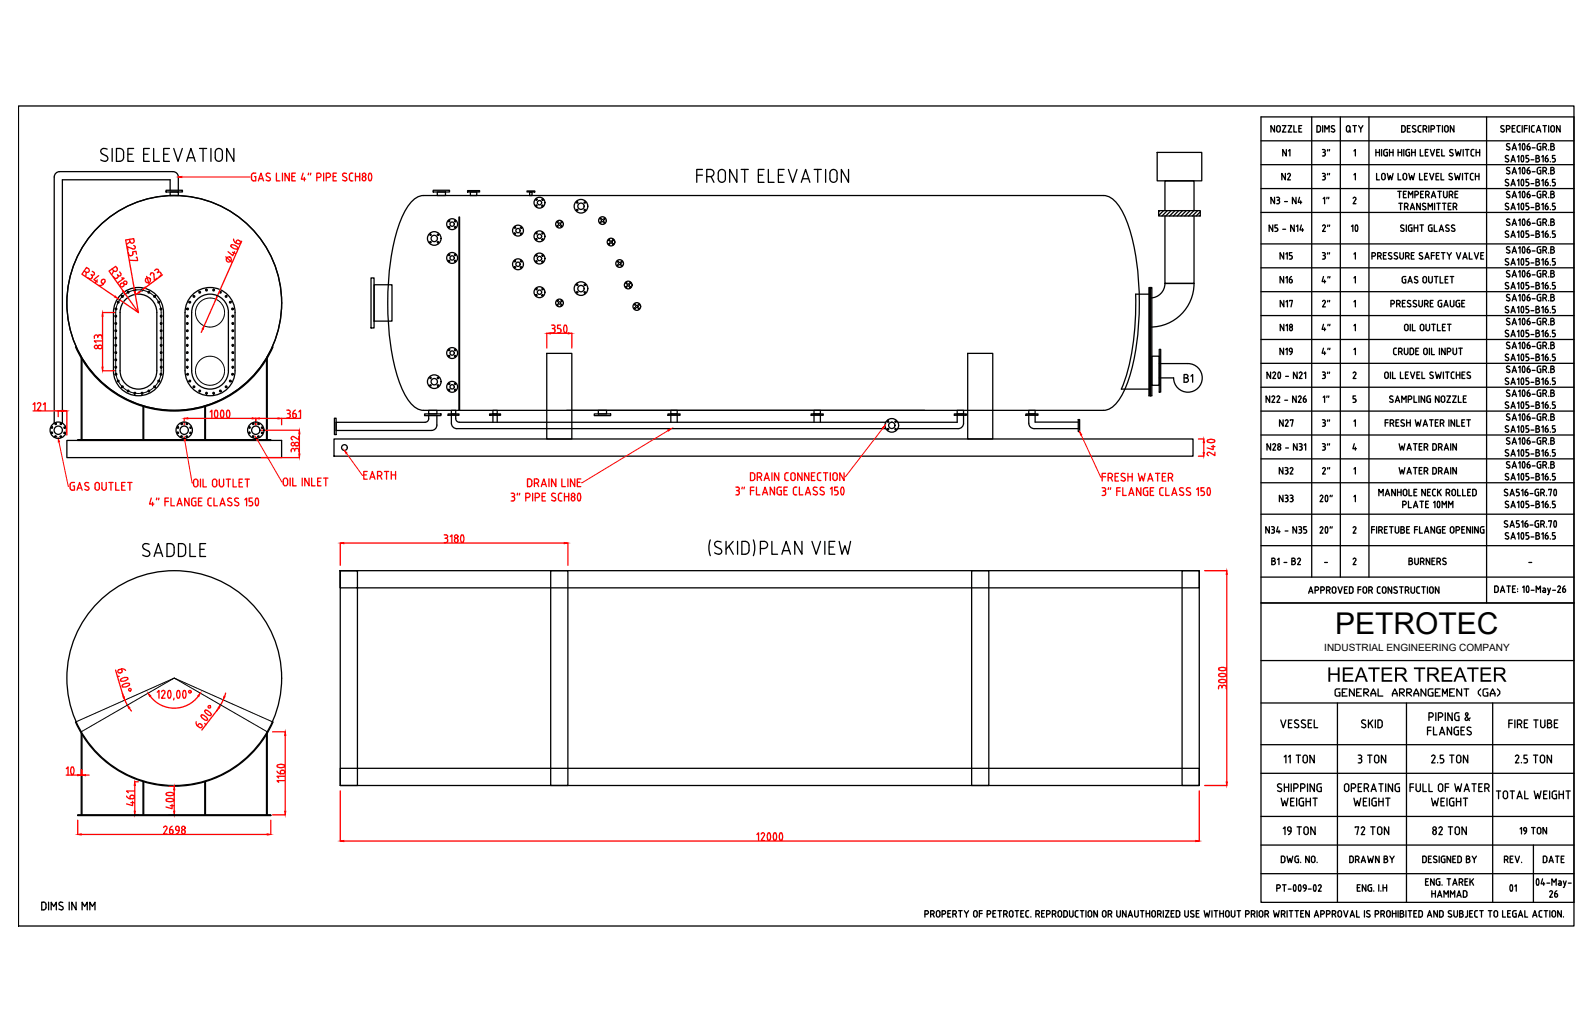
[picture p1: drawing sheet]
<svg xmlns="http://www.w3.org/2000/svg" width="432mm" height="279mm" viewBox="0 0 432 279" stroke-linecap="round" stroke-linejoin="round" font-family="sans-serif">
<defs><g id="words">
<text font-size="8.1" x="361.9" y="171.9">PETROTEC</text>
<text font-size="2.7" x="359" y="176.4">INDUSTRIAL ENGINEERING COMPANY</text>
</g></defs>
<!-- layer: 0 -->
<g fill="none" stroke="#000" stroke-width=".35">
<path d="M5 28.7h421.6v222.2h-421.6zM341.8 31.7h84.8v212.8h-84.8v-81.1h84.8h-84.8zM341.8 38.2h84.8M345.5 34v1.8l-1-1.8v1.8M346.1 34.5a.48 .48 0 0 1 .4-.5 .48 .48 0 0 1 .5 .5M346.1 34.5v.8a.48 .48 0 0 0 .4 .5 .48 .48 0 0 0 .5-.5v-.8M347.6 34h1l-1 1.8h1M349.2 34h.9l-.9 1.8h.9M350.7 34v1.8h.8M352.1 34.8h.6M352.8 34h-.7v1.8h.7M355.6 31.7v124.7"/>
<path d="M357 34l.7 .1a1.21 1.21 0 0 1 0 1.6l-.7 .1zM358.5 34v1.8M359.1 35.8v-1.8l.6 1 .6-1v1.8M361.7 34.1a.46 .46 0 0 0-.6 0 .46 .46 0 0 0 0 .7l.5 .2a.44 .44 0 0 1 .1 .7 .44 .44 0 0 1-.7 0l-.2-.1M363.3 31.7v124.7M365 34.5v.8a.48 .48 0 0 0 .5 .5 .48 .48 0 0 0 .4-.5v-.8M365 34.5a.48 .48 0 0 1 .5-.5 .48 .48 0 0 1 .4 .5M365.6 35.4l.5 .4M366.7 34h1M367.2 34v1.8M368.3 34l.5 .9 .6-.9M368.8 34.9v.9"/>
<path d="M371.1 31.7v124.7M379.9 34l.7 .1a1.21 1.21 0 0 1 0 1.6l-.7 .1zM381.5 34.8h.6M382.3 34h-.8v1.8h.8M383.7 34.1a.46 .46 0 0 0-.7 0 .46 .46 0 0 0 .1 .7l.5 .3a.43 .43 0 0 1 .1 .6 .43 .43 0 0 1-.7 0l-.1-.1M384.4 34.5v.9M384.4 35.4l.2 .3 .6 .1M385.2 34l-.6 .1-.2 .4M385.8 35h.4a.48 .48 0 0 0 .5-.5 .48 .48 0 0 0-.5-.5h-.4v1.8M386.3 35l.4 .8M387.3 34v1.8M387.9 35h.5a.48 .48 0 0 0 .5-.5 .48 .48 0 0 0-.5-.5h-.5v1.8"/>
<path d="M389.4 34h1M389.9 34v1.8M391 34v1.8M391.6 34.5v.8M391.6 34.5a.48 .48 0 0 1 .5-.5 .48 .48 0 0 1 .5 .5M392.5 34.5l.1 .8a.48 .48 0 0 1-.5 .5 .48 .48 0 0 1-.5-.5M394.1 34v1.8l-1-1.8v1.8M403 31.7v131.7M407.7 34.1a.46 .46 0 0 0-.7 0 .46 .46 0 0 0 0 .7l.5 .3a.43 .43 0 0 1 .1 .6 .43 .43 0 0 1-.6 0l-.2-.1M408.3 35h.5a.48 .48 0 0 0 .5-.5 .48 .48 0 0 0-.5-.5h-.5v1.8M409.2 39a.46 .46 0 0 0-.7 0 .46 .46 0 0 0 .1 .6l.5 .3a.43 .43 0 0 1 .1 .7 .43 .43 0 0 1-.7 0l-.2-.1M409.9 34.8h.6"/>
<path d="M410.7 34h-.8v1.8h.8M411.6 39.3l.4-.4v1.7M412 34l-.5 .1-.3 .4 .1 1.1 .7 .2M412.6 34v1.8M412.8 39h.4M412.8 39l-.2 .8 .4 .8h.2l.2-.8-.2-.8M413.2 34.8h.8M414 34h-.8v1.8M414 39.7h.4a.42 .42 0 0 1 .3 .6 .42 .42 0 0 1-.7 0zM414.5 34v1.8M414.5 38.9l-.4 .3-.1 .5M415.9 34l-.6 .1-.2 .4 .1 1.1 .7 .2"/>
<path d="M416.5 35.8l.6-1.8 .5 1.8M416.7 35.3h.8M417.6 38.9l-.7 .1-.2 .4 .1 1 .8 .2v-.9h-.2M418.2 39.9h.5a.48 .48 0 0 0 .5-.5 .48 .48 0 0 0-.5-.5h-.5v1.7M418.2 34h1M418.7 34v1.8M418.8 39.9l.4 .7M419.8 34v1.8M420.4 34.5v.8a.48 .48 0 0 0 .5 .5 .48 .48 0 0 0 .4-.5v-.8M420.4 39.7h.5M420.4 34.5a.48 .48 0 0 1 .5-.5 .48 .48 0 0 1 .4 .5M420.9 38.9h-.5v1.7h.5"/>
<path d="M420.9 39.7a.48 .48 0 0 1 .4 .5 .48 .48 0 0 1-.4 .4M420.9 38.9l.3 .4-.3 .4M422.9 34v1.8l-1-1.8v1.8M16.2 46.5h30.7a1.45 1.45 0 0 1 1.4 1.5v3.6M16.2 46.5a1.45 1.45 0 0 0-1.5 1.5v66.7M28.8 42.2a.83 .83 0 0 1 .3 1.2 .83 .83 0 0 1-1.2 .2l-.6-.3M29.1 40.4a.96 .96 0 0 0-1.3-.1 .96 .96 0 0 0-.3 1.3l1.3 .7M30.4 40.2v3.5M33.5 41.3l-.2-.6a1.61 1.61 0 0 0-1.7-.5v3.5a1.51 1.51 0 0 0 1.8-.7l.1-1.7M34.7 41.8h1.1M36.2 40.2h-1.5v3.5h1.5M38.9 41.8h1.2"/>
<path d="M40.5 40.2h-1.6v3.5h1.6M41.7 40.2v3.5h1.5M44.4 41.8h1.1M45 51.6h4.5v.4h-4.5zM45.9 40.2h-1.5v3.5h1.5M46.1 52h2.2v1h-2.2zM46.1 51.6v-2.9h-29.2v66M47.1 40.2l1.2 3.5 1.1-3.5M50.6 43.7l1.1-3.5 1.2 3.5M50.9 42.8h1.7M54.1 40.2h1.9M55 40.2v3.5"/>
<path d="M57.2 40.2v3.5M58.6 40.5a.97 .97 0 0 1 1.1-.2 .97 .97 0 0 1 .6 .9v1.5a.97 .97 0 0 1-1 1 .97 .97 0 0 1-1-.9l.1-1.6zM63.4 40.2v3.5l-2-3.5v3.5M111.4 54.8a4.6 4.6 0 0 1 3.4-1.8h184.3a6.4 6.4 0 0 1 4.9 4 49.3 49.3 0 0 1 4.7 19.9 69.2 69.2 0 0 1-3.3 27.5 12.2 12.2 0 0 1-4.5 6.3l-1.8 .5h-184.3a6.4 6.4 0 0 1-4.9-4 49.3 49.3 0 0 1-4.6-19.9 69.2 69.2 0 0 1 3.2-27.5 17 17 0 0 1 2.9-5zM117.4 51.6h4.5v.4h-4.5zM118.5 52h2.3v1h-2.3zM124.4 58.8h.2v52.4h-.2zM126.7 51.7h3.3v.3h-3.3zM127.5 52h1.7v1h-1.7zM142.9 51.7h2v.3h-2zM143.6 52h.6v1h-.6zM188.9 47.5h1.5"/>
<path d="M190.4 45.9h-1.5v3.5M191.6 47.9h.9M192.5 45.9h-.9v3.5M192.6 45.9a.97 .97 0 0 1 .9 1 .97 .97 0 0 1-.9 1M192.7 47.9l.8 1.5M195 46.2a.97 .97 0 0 1 1-.2 .97 .97 0 0 1 .6 .9v1.5a.97 .97 0 0 1-.9 1 .97 .97 0 0 1-1-1v-1.5zM199.7 45.9v3.5l-1.9-3.5v3.5M200.9 45.9h1.9M201.9 45.9v3.5M205.6 47.5h1.1M207.1 45.9h-1.5v3.5h1.5M208.3 45.9v3.5h1.5"/>
<path d="M211 47.5h1.1M212.5 45.9h-1.5v3.5h1.5M213.7 45.9l1.2 3.5 1.1-3.5M217.2 49.4l1.2-3.5 1.1 3.5M217.5 48.4h1.7M220.7 45.9h1.9M221.7 45.9v3.5M223.8 45.9v3.5M225.3 46.2a.97 .97 0 0 1 1-.2 .97 .97 0 0 1 .6 .9v1.5a.97 .97 0 0 1-1 1 .97 .97 0 0 1-.9-1v-1.5zM230 45.9v3.5l-1.9-3.5v3.5M313.7 41.3h12.1v7.7h-12.1zM314.1 57.1h11.2v1.4h-11.2z"/>
<path d="M314.4 57.1l-.3 .3M315.4 57.1l-1.3 1.3M315.8 58.5v18.3h7.9v-18.3M315.8 57.1v-8.1h7.9v8.1l-1.5 1.4M316.4 57.1l-1.4 1.4M317.4 57.1l-1.4 1.4M318.5 57.1l-1.5 1.4M319.5 57.1l-1.4 1.4M320.5 57.1l-1.4 1.4M321.6 57.1l-1.5 1.4M322.6 57.1l-1.5 1.4M324.7 57.1l-1.5 1.4"/>
<path d="M325.3 57.4l-1.1 1.1M325.3 58.4v.1M341.8 44.6h84.8M341.8 51.1h84.8M341.8 57.6h84.8M345.5 53.5v1.7l-1-1.7v1.7M346.1 53.5l.7 .2v.3l-.4 .2M346.3 54.2h.1M346.4 54.2l.4 .2v.6l-.7 .2M348.2 54.6h.8M348.4 47v1.7l-.9-1.7v1.7M348.7 40.5v1.8l-1-1.8v1.8"/>
<path d="M349 47.3l.4-.3 .4 .4-.8 1.3h.8M349.3 40.9l.3-.4v1.8M351.3 53.5v1.7l-1-1.7v1.7M352.3 53.5l-.4 1.3h.9M352.6 54.4v.8M358.5 40.5h.3M358.5 42.3h.3M358.5 47h.3M358.5 48.7h.3M358.7 53.9l.3-.4v1.7M358.7 41.3h.1M358.7 47.8h.1"/>
<path d="M358.9 40.5l.3 .4-.3 .4 .3 .2v.6l-.3 .2M358.9 47l.3 .2v.4l-.3 .2 .3 .2v.4M359.2 48.3l-.3 .4M359.7 53.5l-.1 .4M359.9 40.5l-.1 .4M359.9 47l-.1 .4M360.2 53.5l-.1 .4M360.4 40.5l-.1 .4M360.4 47l-.1 .4M366.8 53.8l.4-.3 .3 .2v.4l-.7 1.1h.7M367 40.9l.4-.4v1.8M367 47.4l.4-.4v1.7"/>
<path d="M373 41.3h.9M373 40.5v1.8M373.1 47v1.7h.8M373.9 40.5v1.8M374.5 40.5v1.8M374.5 47.5v.8M374.5 47.5a.48 .48 0 0 1 .5-.5 .48 .48 0 0 1 .5 .5M375.5 47.5v.8a.48 .48 0 0 1-.5 .4 .48 .48 0 0 1-.5-.4M375.8 41.3h.3v1l-.8-.1-.2-.4M376.1 40.5l-.9 .3-.1 1M376.1 47l.3 1.7 .4-1.1 .4 1.1 .4-1.7M376.6 41.3h1"/>
<path d="M376.6 40.5v1.8M377.6 40.5v1.8M378.9 51.8h.9M379 47v1.7h.7M379 41.3h.9M379 40.5v1.8M379.2 55.1h.9M379.4 51.8v1.8M379.6 55.1v1.7M379.9 40.5v1.8M380.3 47.5v.8a.48 .48 0 0 0 .5 .4 .48 .48 0 0 0 .5-.4v-.8M380.3 47.5a.48 .48 0 0 1 .5-.5 .48 .48 0 0 1 .5 .5"/>
<path d="M380.4 52.6h.6M380.5 40.5v1.8M380.7 56.1l.5-.1a.48 .48 0 0 0 .5-.4 .48 .48 0 0 0-.5-.5h-.5v1.7M381.2 51.8h-.8v1.8h.8M381.3 56.1l.4 .7M381.8 41.3h.3v1l-.8-.1-.2-.4M381.8 53.6v-1.8l.6 1 .5-1v1.8M381.9 47l.4 1.7 .3-1.1 .4 1.1 .4-1.7M382.1 40.5l-.9 .3-.1 1M382.3 56.8l.5-1.7 .6 1.7M382.4 56.3h.9M382.6 41.3h1"/>
<path d="M382.6 40.5v1.8M383.5 52.8h.5a.48 .48 0 0 0 .5-.5 .48 .48 0 0 0-.5-.5h-.5v1.8M383.6 40.5v1.8M384.8 47v1.7h.8M385 40.5v1.8h.8M385 55.1v1.7l-1-1.7v1.7M385.1 52.6h.6M385.6 56.6l.6 .2M385.9 51.8h-.8v1.8h.8M386.1 47.8h.6M386.3 41.3h.6M386.4 52.8h.5a.48 .48 0 0 0 .5-.5 .48 .48 0 0 0-.5-.5h-.5v1.8"/>
<path d="M386.4 55.2a.46 .46 0 0 0-.6-.1 .46 .46 0 0 0 0 .7l.7 .5-.1 .4-.3 .1M386.9 47h-.8v1.7h.8M387 52.8l.4 .8M387.1 40.5h-.8v1.8h.8M387.1 56.8v-1.7l.6 1 .6-1v1.7M387.5 47l.6 1.7 .6-1.7M387.7 40.5l.6 1.8 .6-1.8M388 53.6l.6-1.8 .6 1.8M388.2 53.1h.8M388.9 55.1v1.7M389.3 47.8h.5M389.4 41.3h.6"/>
<path d="M389.4 55.1h1M389.7 51.8h1M389.9 55.1v1.7M390 47h-.7v1.7h.7M390.2 40.5h-.8v1.8h.8M390.2 51.8v1.8M390.6 47v1.7h.8M390.8 40.5v1.8h.8M391 55.1h1M391.3 51.8v1.3a.48 .48 0 0 0 .5 .5 .48 .48 0 0 0 .5-.5v-1.3M391.5 55.1v1.7M392.5 55.9h.6"/>
<path d="M392.8 52.8h.5a.48 .48 0 0 0 .5-.5 .48 .48 0 0 0-.5-.5h-.5v1.8M393.3 55.1h-.8v1.7h.8M393.4 52.8l.4 .8M393.6 47.1a.46 .46 0 0 0-.7-.1 .46 .46 0 0 0 .1 .7l.5 .3a.43 .43 0 0 1 .1 .7 .43 .43 0 0 1-.7-.1l-.2-.1M393.8 40.6a.46 .46 0 0 0-.7 0 .46 .46 0 0 0 .1 .7l.5 .2a.44 .44 0 0 1 .1 .7 .44 .44 0 0 1-.7 0l-.2-.1M393.9 56.1l.5-.1a.48 .48 0 0 0 .5-.4 .48 .48 0 0 0-.5-.5h-.5v1.7M394.3 47l.4 1.7 .4-1.1 .4 1.1 .3-1.7M394.4 52.6h.6M394.5 40.5l.4 1.8 .4-1.2 .4 1.2 .3-1.8M394.5 56.1l.4 .7M395.2 51.8h-.8v1.8h.8M396.4 47v1.7"/>
<path d="M396.6 40.5v1.8M397 47h1M397.2 40.5h1M397.5 47v1.7M397.7 40.5v1.8M399 47h.3M399 47l-.4 .2v1.1l.2 .4h.5M399.5 40.5l-.5 .1-.2 .4v1l.7 .3M399.9 47.8h1M399.9 47v1.7M400.1 41.3h1M400.1 40.5v1.8"/>
<path d="M400.9 47v1.7M401.1 40.5v1.8M408 43.7l.6 .2M408 56.6l.6 .2M408.6 46.1l.5 .3a.48 .48 0 0 1 0 .7 .48 .48 0 0 1-.8-.2M408.9 42.2a.46 .46 0 0 0-.7 0 .46 .46 0 0 0 0 .7l.8 .5-.1 .3-.3 .2M408.9 48.7a.46 .46 0 0 0-.7 0 .46 .46 0 0 0 0 .6l.6 .3a.43 .43 0 0 1 0 .7 .43 .43 0 0 1-.6 0l-.2-.1M408.9 55.2a.46 .46 0 0 0-.7-.1 .46 .46 0 0 0 0 .7l.8 .5-.1 .4-.3 .1M409.2 45.5a.46 .46 0 0 0-.7-.1 .46 .46 0 0 0 .1 .7M409.2 51.9a.46 .46 0 0 0-.7 0 .46 .46 0 0 0 .1 .7l.5 .3a.43 .43 0 0 1 .1 .6 .43 .43 0 0 1-.7 0l-.2-.1M409.2 59.4a.46 .46 0 0 0-.7 0 .46 .46 0 0 0 .1 .7l.7 .5-.1 .3-.3 .2M409.6 43.9l.5-1.8 .6 1.8"/>
<path d="M409.6 50.4l.5-1.8 .6 1.8M409.6 56.8l.5-1.7 .6 1.7M409.7 43.4h.9M409.7 49.9h.9M409.7 56.3h.9M409.9 40.6l.6-1.7 .6 1.7M409.9 47.1l.6-1.7 .6 1.7M409.9 53.6l.6-1.8 .6 1.8M410.1 40.2h.8M410.1 46.6h.8M410.1 53.1h.8M411.3 42.5l.4-.4v1.8"/>
<path d="M411.3 49l.4-.4v1.8M411.3 55.5l.4-.4v1.7M411.6 45.8l.4-.4v1.7M411.6 52.2l.4-.4v1.8M411.6 59.7l.4-.4v1.8M412.5 42.2h.1a.97 .97 0 0 1 0 1.6l-.3-.8zM412.5 48.7l.1-.1a.97 .97 0 0 1 0 1.7l-.3-.8zM412.5 55.2l.1-.1a.97 .97 0 0 1 0 1.7l-.3-.9zM412.8 51.9h.4M412.8 45.5l.1-.1a.97 .97 0 0 1 0 1.7l-.3-.9zM412.8 51.9l-.2 .8 .4 .9 .2-.1 .2-.8-.2-.8M412.8 59.4h.1a.97 .97 0 0 1 0 1.7l-.3-.9z"/>
<path d="M413.6 43.9h.4M413.6 56.8h.4M414 46.2h.4a.42 .42 0 0 1 .3 .6 .42 .42 0 0 1-.7-.1zM414 52.6h.4a.42 .42 0 0 1 .3 .7 .42 .42 0 0 1-.7-.1zM414.3 42.1h-.7v.8l.6 .1 .2 .3v.4l-.4 .2M414.3 48.6h-.7v.8h.6l.2 .4-.2 .5-.6 .1M414.3 55.1h-.7v.8h.6l.2 .3v.4l-.4 .2M414.5 45.4l-.4 .3-.1 .4M414.5 51.8l-.4 .3-.1 .5M414.5 59.3l-.4 .3-.1 .5M415 43.3h.8M415 49.8h.8"/>
<path d="M415 56.2h.8M415.3 53h.8M415.3 40.1h.8M415.3 46.5h.8M416.3 48.6l.9 .2v.4l-.4 .2a.49 .49 0 0 1 .5 .5 .49 .49 0 0 1-.5 .5h-.5zM416.3 42.9h.5M416.3 49.4h.5M416.3 55.9h.5M416.8 42.9a.48 .48 0 0 1 .5 .5 .48 .48 0 0 1-.5 .5M416.8 42.9l.4-.2v-.4l-.9-.2v1.8h.5M416.8 55.9a.48 .48 0 0 1 .5 .4 .48 .48 0 0 1-.5 .5M416.8 55.9l.4-.2v-.4l-.9-.2v1.7h.5"/>
<path d="M417.6 45.4h-.7l-.2 .5 .1 1 .8 .2v-.9h-.2M417.6 51.8l-.7 .1-.2 .4 .1 1.1 .8 .2v-1h-.2M417.6 59.3l-.7 .1-.2 .4 .1 1 .4 .3M417.9 42.5l.4-.4v1.8M417.9 49l.4-.4v1.8M417.9 55.5l.4-.4v1.7M418.2 46.4l.5-.1a.48 .48 0 0 0 .5-.4 .48 .48 0 0 0-.5-.5h-.5v1.7M418.2 52.8h.5a.48 .48 0 0 0 .5-.5 .48 .48 0 0 0-.5-.5h-.5v1.8M418.8 46.4l.4 .7M418.8 52.8l.4 .8M418.9 42.9h.4a.42 .42 0 0 1 .3 .7 .42 .42 0 0 1-.7-.1zM418.9 49.4h.4a.42 .42 0 0 1 .3 .6 .42 .42 0 0 1-.7 0z"/>
<path d="M418.9 55.9h.4a.42 .42 0 0 1 .3 .6 .42 .42 0 0 1-.7-.1zM419.5 42.1l-.4 .3-.2 .5M419.5 48.6l-.4 .3-.2 .5M419.5 55.1l-.4 .3-.2 .5M419.8 40.6h.1M419.8 47v.1M419.8 53.5v.1M420.2 43.8v.1M420.2 50.3v.1M420.2 56.7v.1M420.4 46.2h.5M420.4 52.6h.5"/>
<path d="M420.8 43.9h.4M420.8 56.8h.4M420.9 45.4h-.5v1.7h.5M420.9 51.8h-.5v1.8h.5M420.9 59.3h-.5v1.8h.5M420.9 45.4l.3 .4-.3 .4a.48 .48 0 0 1 .4 .4 .48 .48 0 0 1-.4 .5M420.9 52.6a.48 .48 0 0 1 .4 .5 .48 .48 0 0 1-.4 .5M420.9 51.8l.3 .4-.3 .4M420.9 59.3l.3 .4-.3 .4a.48 .48 0 0 1 .4 .5 .48 .48 0 0 1-.4 .5M421.5 42.1h-.7v.8l.7 .2v.6l-.3 .2M421.5 48.6h-.7v.8h.6l.2 .6-.2 .3-.6 .1M421.5 55.1h-.7v.8l.7 .1v.6l-.3 .2"/>
<path d="M33.1 79.6a6.8 6.8 0 0 1 7.2-1.1 6.8 6.8 0 0 1 4 6.2v15.8a6.8 6.8 0 0 1-6.8 6.7 6.8 6.8 0 0 1-6.7-6.7v-15.8a6.8 6.8 0 0 1 2.3-5.1zM100.6 75.3h.8v13.6h-.8zM101.4 77.2h4.9v9.8h-4.9zM307.8 79.7h3.6M307.8 79.7a64.1 64.1 0 0 1-3.8 25.8l7.4-.1M311.4 77.9h.4v29.3v-29.3h.4v29.3h-.8zM341.8 66.1h84.8M341.8 72.6h84.8M341.8 79h84.8M345 61v1.7l-1-1.7v1.7M346.3 61h-.7v.7l.6 .1 .1 .3-.1 .5-.6 .1M347.7 62.1h.8"/>
<path d="M347.9 74.9v1.8l-.9-1.8v1.8M348 68.5v1.7l-1-1.7v1.7M348.5 75.3l.4-.4v1.8M348.5 68.9l.4-.4v1.7M349.5 75.7h.4a.42 .42 0 0 1 .3 .7 .42 .42 0 0 1-.7-.1zM350.1 74.9l-.4 .3-.2 .5M350.2 68.5h-.7v.7l.6 .1 .2 .3-.2 .6h-.6M350.8 61v1.7l-1-1.7v1.7M351.4 61.4l.4-.4v1.7M352.7 61l-.3 1.3h.9M353 61.9v.8M358.5 70.2h.3"/>
<path d="M358.5 68.5h.3M358.5 61.3l.4-.3a.38 .38 0 0 1 .3 .5l-.7 1.2h.8M358.7 69.2h.1M358.8 74.9l-.4 1.4h.9M358.9 68.5l.3 .3-.3 .4 .3 .2v.6l-.3 .2M359 75.9v.8M359.9 68.5l-.1 .4M359.9 61l-.1 .4M360 74.9l-.1 .4M360.4 68.5l-.1 .4M360.4 61l-.1 .4M360.5 74.9l-.1 .4"/>
<path d="M366.3 61.4l.4-.4v1.7M367 68.9l.4-.4v1.7M367 75.3l.4-.4v1.8M367.5 61.1l.1-.1a.97 .97 0 0 1 0 1.7l-.3-.9zM371.9 69.4h.5a.48 .48 0 0 0 .5-.5 .48 .48 0 0 0-.5-.4h-.5v1.7M373.4 69.4h.5a.48 .48 0 0 0 .5-.5 .48 .48 0 0 0-.5-.4h-.5v1.7M374 69.4l.4 .8M375 69.2h.6M375.8 68.5h-.8v1.7h.8M377.2 68.6a.46 .46 0 0 0-.7-.1 .46 .46 0 0 0 .1 .7l.5 .3a.43 .43 0 0 1 .1 .6 .43 .43 0 0 1-.7 0l-.1-.1M378.8 68.6a.46 .46 0 0 0-.7-.1 .46 .46 0 0 0 0 .7l.6 .3a.43 .43 0 0 1 0 .6 .43 .43 0 0 1-.6 0l-.2-.1M379.5 68.5v1.2"/>
<path d="M379.9 61.7l.5 .3a.44 .44 0 0 1 .1 .6 .44 .44 0 0 1-.7 0l-.2-.1M380.4 68.5v1.2a.48 .48 0 0 1-.5 .5 .48 .48 0 0 1-.4-.5M380.5 61.1a.46 .46 0 0 0-.6-.1 .46 .46 0 0 0 0 .7M380.8 75.7h.2v1h-.4M381 69.4h.5M381 74.9l-.7 .1a1.31 1.31 0 0 0-.1 1.4l.4 .3M381.2 61v1.7M381.5 68.5h-.5v1.7M381.5 68.5a.48 .48 0 0 1 .5 .5 .48 .48 0 0 1-.5 .4M381.6 69.4l.4 .8M381.6 76.7l.6-1.8 .6 1.8M381.8 76.2h.8"/>
<path d="M382.6 69.2h.5M382.7 61h-.7l-.2 .5 .1 1 .8 .2v-1h-.2M383.3 68.5h-.7v1.7h.7M383.3 61v1.7M383.3 61.7h1M383.4 76.5l.6 .2M384.3 75a.46 .46 0 0 0-.7 0 .46 .46 0 0 0 0 .7l.7 .5v.3l-.3 .2M384.3 61v1.7M384.9 61h1M385.4 61v1.7M385.6 68.6a.46 .46 0 0 0-.7-.1 .46 .46 0 0 0 0 .7l.5 .3a.43 .43 0 0 1 .1 .6 .43 .43 0 0 1-.6 0l-.2-.1M385.8 75.2a.48 .48 0 0 1 .5-.2 .48 .48 0 0 1 .4 .4v.8a.49 .49 0 0 1-.5 .5 .49 .49 0 0 1-.5-.5z"/>
<path d="M386.2 70.2l.6-1.7 .6 1.7M386.4 69.7h.8M387.3 74.9v1.3a.48 .48 0 0 0 .5 .5 .48 .48 0 0 0 .4-.5v-1.3M388 69.2h.8M388.2 61h-.7l-.3 .5 .1 1 .9 .2v-1h-.3M388.8 61v1.7h.7M388.8 68.5h-.8v1.7M388.8 74.9h1M389.3 74.9v1.8M389.3 69.2h.6M390.1 62.7l.6-1.7 .6 1.7M390.1 68.5h-.8v1.7h.8"/>
<path d="M390.3 62.2h.8M390.4 74.9v1.8h.7M390.7 68.5h1M391.2 68.5v1.7M391.7 75.7h.6M392.1 61.7l.5 .3a.44 .44 0 0 1 .1 .6 .44 .44 0 0 1-.7 0l-.1-.1M392.3 68.5l.5 .8 .6-.8M392.5 74.9h-.8v1.8h.8M392.7 61.1a.46 .46 0 0 0-.6-.1 .46 .46 0 0 0 0 .7M392.8 69.3v.9M393.1 74.9h1M393.6 74.9v1.8"/>
<path d="M393.6 61.7l.6 .3a.44 .44 0 0 1 .1 .6 .44 .44 0 0 1-.7 0l-.2-.1M394.3 61.1a.46 .46 0 0 0-.7-.1 .46 .46 0 0 0 0 .7M394.8 68.5l.6 1.7 .5-1.7M396.5 70.2l.6-1.7 .6 1.7M396.7 69.7h.8M398.3 68.5v1.7h.8M399.6 68.5l.6 1.7 .6-1.7M401.4 69.2h.6M402.2 68.5h-.8v1.7h.8M408.3 60.9l.6 .2M408.9 62.7a.46 .46 0 0 0-.7-.1 .46 .46 0 0 0 0 .7l.6 .3a.44 .44 0 0 1 0 .6 .44 .44 0 0 1-.6 0l-.2-.1M408.9 70.2a.46 .46 0 0 0-.7-.1 .46 .46 0 0 0 0 .7l.6 .3a.43 .43 0 0 1 0 .6 .43 .43 0 0 1-.6 0l-.2-.1"/>
<path d="M408.9 76.7a.46 .46 0 0 0-.7-.1 .46 .46 0 0 0 0 .7l.6 .3a.43 .43 0 0 1 0 .6 .43 .43 0 0 1-.6 0l-.2-.1M409.2 66.9a.46 .46 0 0 0-.7 0 .46 .46 0 0 0 .1 .7l.5 .3a.48 .48 0 0 1 0 .7 .48 .48 0 0 1-.8-.2M409.2 73.4a.46 .46 0 0 0-.7 0 .46 .46 0 0 0 .1 .6l.5 .3a.43 .43 0 0 1 .1 .7 .43 .43 0 0 1-.7 0l-.2-.1M409.2 79.9a.46 .46 0 0 0-.7 0 .46 .46 0 0 0 .1 .6l.5 .3a.48 .48 0 0 1 0 .8 .48 .48 0 0 1-.8-.3M409.6 64.3l.5-1.7 .6 1.7M409.6 71.8l.5-1.7 .6 1.7M409.6 78.3l.5-1.7 .6 1.7M409.7 63.8h.9M409.7 71.3h.9M409.7 77.8h.9M409.9 61.1l.6-1.8 .6 1.8M409.9 68.6l.6-1.7 .6 1.7"/>
<path d="M409.9 75.1l.6-1.8 .6 1.8M410.1 60.6h.8M410.1 68.1h.8M410.1 74.6h.8M411.3 63l.4-.4v1.7M411.3 70.5l.4-.4v1.7M411.3 76.9l.4-.3v1.7M411.6 67.2l.4-.3v1.7M411.6 73.7l.4-.4v1.8M412.5 62.7l.1-.1a.97 .97 0 0 1 0 1.7l-.3-.9zM412.5 70.2l.1-.1a.97 .97 0 0 1 0 1.7l-.3-.8zM412.5 76.7l.1-.1a.97 .97 0 0 1 0 1.7l-.3-.9z"/>
<path d="M412.8 66.9h.1a.97 .97 0 0 1 0 1.7l-.3-.9zM412.8 73.4l.1-.1a.97 .97 0 0 1 0 1.7l-.3-.8zM412.8 79.9l.1-.1a.97 .97 0 0 1 0 1.7l-.3-.8zM414 60.1h.4a.42 .42 0 0 1 .3 .7 .42 .42 0 0 1-.7-.1zM414 67.6l.6 .1 .1 .5M414 74.1h.4a.42 .42 0 0 1 .3 .6 .42 .42 0 0 1-.7 0zM414 67.6v.6M414 68.2l.4 .4 .3-.4M414.3 62.6h-.7v.8h.6l.2 .5M414.3 70.1h-.7v.8h.6l.2 .4-.2 .5h-.6M414.3 76.6h-.7v.7l.6 .1 .2 .3-.2 .5-.6 .1M414.4 63.9l-.2 .4h-.6"/>
<path d="M414.5 66.9l-.4 .3-.1 .4M414.5 73.3l-.4 .3-.1 .5M414.5 79.8l-.4 .3-.1 .5M415 63.8h.8M415 71.3h.8M415 77.7h.8M415.3 60.5h.8M415.3 68h.8M415.3 74.5h.8M416.3 70.1l.9 .2v.4l-.4 .2a.49 .49 0 0 1 .5 .4 .49 .49 0 0 1-.5 .5h-.5zM416.3 76.6l.9 .1v.4l-.4 .2a.48 .48 0 0 1 .5 .5 .48 .48 0 0 1-.5 .5h-.5zM416.3 63.4h.5"/>
<path d="M416.3 70.9h.5M416.3 77.3h.5M416.8 62.6h-.5v1.7h.5a.48 .48 0 0 0 .5-.5 .48 .48 0 0 0-.5-.4M416.8 62.6l.4 .4-.4 .3M417.4 60.1h.2v1h-.4M417.6 66.9h-.7l-.2 .4 .1 1 .8 .3v-1h-.2M417.6 73.3l-.7 .1-.2 .4 .1 1 .8 .3v-1h-.2M417.6 79.8l-.7 .1-.2 .4 .1 1 .8 .2v-.9h-.2M417.9 63l.4-.4v1.7M417.9 70.5l.4-.4v1.7M417.9 76.9l.4-.3v1.7M418.2 60.3h.5a.48 .48 0 0 0 .5-.5 .48 .48 0 0 0-.5-.5h-.5v1.8"/>
<path d="M418.2 67.8h.5a.48 .48 0 0 0 .5-.5 .48 .48 0 0 0-.5-.4h-.5v1.7M418.2 74.3h.5a.48 .48 0 0 0 .5-.5 .48 .48 0 0 0-.5-.5h-.5v1.8M418.8 60.3l.4 .8M418.8 67.8l.4 .8M418.8 74.3l.4 .8M418.9 63.9l.4 .4 .3-.4M418.9 63.4h.7v.5M418.9 70.9h.4a.42 .42 0 0 1 .3 .6 .42 .42 0 0 1-.7-.1zM418.9 77.3h.4a.42 .42 0 0 1 .3 .7 .42 .42 0 0 1-.7-.1zM418.9 63.4v.5M419.5 62.6l-.4 .3-.2 .5M419.5 70.1l-.4 .3-.2 .5"/>
<path d="M419.5 76.6l-.4 .3-.2 .4M419.8 61v.1M419.8 68.5v.1M419.8 75v.1M420.2 64.2v.1M420.2 71.7v.1M420.2 78.2v.1M420.4 60.1h.5M420.4 67.6h.5M420.4 74.1h.5M420.9 66.9h-.5v1.7h.5M420.9 73.3h-.5v1.8h.5"/>
<path d="M420.9 79.8h-.5v1.7h.5M420.9 66.9l.3 .3-.3 .4a.48 .48 0 0 1 .4 .5 .48 .48 0 0 1-.4 .5M420.9 73.3l.3 .4-.3 .4a.48 .48 0 0 1 .4 .5 .48 .48 0 0 1-.4 .5M420.9 79.8l.3 .4-.3 .4a.48 .48 0 0 1 .4 .4 .48 .48 0 0 1-.4 .5M421.5 62.6h-.7v.8h.6l.2 .5M421.5 70.1h-.7v.8h.6l.2 .5-.2 .4h-.6M421.5 76.6h-.7v.7l.6 .1 .2 .5-.2 .3-.6 .1M421.6 63.9l-.2 .4h-.6M20.5 94a29.3 29.3 0 0 0 26.7 17.4 29.3 29.3 0 0 0 26.8-17.4M22 97v22.2M22.2 97.4v21.8M34.3 80.9a5 5 0 0 1 5.3-.7 5 5 0 0 1 2.9 4.5v15.8a5 5 0 0 1-5 4.9 5 5 0 0 1-4.9-4.9v-15.8a5 5 0 0 1 1.7-3.8z"/>
<path d="M51.8 80.2a6.8 6.8 0 0 1 7.5-1.9 6.8 6.8 0 0 1 4.4 6.4v15.8a6.8 6.8 0 0 1-6.8 6.7 6.8 6.8 0 0 1-6.7-6.7v-15.8a6.8 6.8 0 0 1 1.6-4.5zM53.7 80.9a5 5 0 0 1 5.3-.7 5 5 0 0 1 2.9 4.5v15.8a5 5 0 0 1-5 4.9 5 5 0 0 1-4.9-4.9v-15.8a5 5 0 0 1 1.7-3.8zM72.2 97v22.2M72.4 96.7v22.5M148.2 95.8h6.8v23.2h-6.8zM262.3 95.8h6.8v23.2h-6.8zM311.8 98.5v3.9M311.8 80.7a3.9 3.9 0 0 0 4-3.9h7.9a11.8 11.8 0 0 1-11.9 11.8zM312.2 96.5h2v7.9h-2zM314.2 98.5h7.8a3.9 3.9 0 0 1 3.9 3.9 3.9 3.9 0 0 1-3.9 3.9 3.9 3.9 0 0 1-3.9-3.9h-3.9M314.2 94.7h.4v11.6h-.4zM341.8 85.5h84.8"/>
<path d="M341.8 92h84.8M341.8 98.5h84.8M347.9 94.4v1.7l-.9-1.7v1.7M348 81.4v1.8l-1-1.8v1.8M348 87.9v1.7l-1-1.7v1.7M348.5 94.7l.4-.3v1.7M348.6 81.8l.4-.4v1.8M348.6 88.3l.4-.4v1.7M349.6 81.6v-.2h.7l-.4 1.8M350.3 95.3h-.4a.45 .45 0 0 1-.5-.4 .45 .45 0 0 1 .3-.5 .45 .45 0 0 1 .6 .3l-.1 .8-.5 .6M358.5 81.7l.4-.3 .3 .2v.4l-.7 1.2h.8M358.8 87.9l-.4 1.3h.9"/>
<path d="M358.8 94.4l-.4 1.3h.9M359 88.9v.7M359 95.3v.8M359.9 81.4l-.1 .4M360 87.9l-.1 .4M360 94.4l-.1 .3M360.4 81.4l-.1 .4M360.5 87.9l-.1 .4M360.5 94.4l-.1 .3M367 81.8l.4-.4v1.8M367 88.3l.4-.4v1.7M367 94.7l.4-.3v1.7"/>
<path d="M377 82.4h.5a.48 .48 0 0 0 .5-.5 .48 .48 0 0 0-.5-.5h-.5v1.8M378.5 94.4h-.5l-.3 .4 .1 1.1 .7 .2M378.6 82.4h.5a.48 .48 0 0 0 .4-.5 .48 .48 0 0 0-.4-.5h-.5v1.8M379.1 95.3h.5a.48 .48 0 0 0 .5-.5 .48 .48 0 0 0-.5-.4h-.5v1.7M379.2 82.4l.3 .8M379.7 95.3l.4 .8M380.1 82.2h.6M380.7 94.4v1.2a.48 .48 0 0 0 .4 .5 .48 .48 0 0 0 .5-.5v-1.2M380.8 88.1a.48 .48 0 0 1 .5-.2 .48 .48 0 0 1 .4 .5v.7a.49 .49 0 0 1-.5 .5 .49 .49 0 0 1-.5-.5zM380.9 81.4h-.8v1.8h.8M382.3 87.9v1.7M382.4 81.5a.46 .46 0 0 0-.7 0 .46 .46 0 0 0 0 .6l.5 .3a.44 .44 0 0 1 .1 .7 .44 .44 0 0 1-.6 0l-.2-.1"/>
<path d="M382.8 87.9v1.7h.8M383.2 94.9v.7M383.2 94.9l-.3-.5h-.7v1.7l.7-.1 .3-.4M383.8 95.1h.5M383.9 81.5a.46 .46 0 0 0-.7 0 .46 .46 0 0 0 .1 .6l.5 .3a.43 .43 0 0 1 .1 .7 .43 .43 0 0 1-.7 0l-.2-.1M384.5 94.4h-.7v1.7h.7M384.6 81.4v1.3a.48 .48 0 0 0 .5 .4 .48 .48 0 0 0 .5-.4v-1.3M385.1 88.1a.48 .48 0 0 1 .5-.2 .48 .48 0 0 1 .3 .5v.7a.49 .49 0 0 1-.4 .5 .49 .49 0 0 1-.5-.5zM386 94.6a.48 .48 0 0 1 .5-.2 .48 .48 0 0 1 .4 .4v.8a.49 .49 0 0 1-.5 .5 .49 .49 0 0 1-.5-.5zM386.1 82.4h.5a.48 .48 0 0 0 .5-.5 .48 .48 0 0 0-.5-.5h-.5v1.8M386.5 87.9v1.2a.48 .48 0 0 0 .5 .5 .48 .48 0 0 0 .5-.5v-1.2M386.7 82.4l.4 .8"/>
<path d="M387.5 94.4v1.7M387.7 82.2h.6M388 94.4v1.7h.8M388.1 87.9h1M388.5 81.4h-.8v1.8h.8M388.6 87.9v1.7M389.6 87.9v1.7h.8M390.2 94.4v1.7M390.8 81.4l-.7 .1-.3 .4 .1 1 .9 .3v-1h-.3M391 88.7h.6M391.4 83.2l.6-1.8 .5 1.8M391.5 82.7h.9"/>
<path d="M391.7 94.4v1.7l-1-1.7v1.7M391.8 87.9h-.8v1.7h.8M392.3 95.3h.5a.48 .48 0 0 0 .5-.5 .48 .48 0 0 0-.5-.4h-.5v1.7M392.4 87.9h.9M392.8 87.9v1.7M393.1 81.4v1.3a.48 .48 0 0 0 .5 .4 .48 .48 0 0 0 .5-.4v-1.3M393.9 94.4v1.2a.48 .48 0 0 0 .4 .5 .48 .48 0 0 0 .5-.5v-1.2M395.4 94.4h1M395.7 81.4l-.8 .1-.2 .4 .1 1 .9 .3v-1h-.3M395.9 94.4v1.7M396.2 82.2h.6M397 81.4h-.8v1.8h.8"/>
<path d="M408.9 83.1a.46 .46 0 0 0-.7 0 .46 .46 0 0 0 0 .7l.6 .2a.43 .43 0 0 1 0 .7 .43 .43 0 0 1-.6 0l-.2-.1M408.9 89.6a.46 .46 0 0 0-.7 0 .46 .46 0 0 0 0 .6l.6 .3a.43 .43 0 0 1 0 .7 .43 .43 0 0 1-.6 0l-.2-.1M408.9 96.1a.46 .46 0 0 0-.7-.1 .46 .46 0 0 0 0 .7l.6 .3a.44 .44 0 0 1 0 .6 .44 .44 0 0 1-.6 0l-.2-.1M409.1 93.7a.48 .48 0 0 1 0 .8 .48 .48 0 0 1-.8-.2M409.2 86.4a.46 .46 0 0 0-.7-.1 .46 .46 0 0 0 .1 .7l.5 .3a.43 .43 0 0 1 .1 .6 .43 .43 0 0 1-.7 0l-.2-.1M409.2 92.8a.46 .46 0 0 0-.7 0 .46 .46 0 0 0 .1 .7l.5 .3M409.2 99.3a.46 .46 0 0 0-.7 0 .46 .46 0 0 0 .1 .6l.5 .3a.43 .43 0 0 1 .1 .7 .43 .43 0 0 1-.7 0l-.2-.1M409.6 84.8l.5-1.8 .6 1.8M409.6 91.2l.5-1.7 .6 1.7M409.6 97.7l.5-1.7 .6 1.7M409.7 84.3h.9M409.7 90.8h.9"/>
<path d="M409.7 97.2h.9M409.9 81.5l.6-1.7 .6 1.7M409.9 88l.6-1.7 .6 1.7M409.9 94.5l.6-1.8 .6 1.8M410.1 81.1h.8M410.1 87.5h.8M410.1 94h.8M411.3 83.4l.4-.4v1.8M411.3 89.9l.4-.4v1.7M411.3 96.4l.4-.4v1.7M411.6 80.2l.4-.4v1.7M411.6 86.7l.4-.4v1.7"/>
<path d="M411.6 93.1l.4-.4v1.8M411.6 99.6l.4-.4v1.8M412.5 97.6h.4M412.5 83.1l.1-.1a.97 .97 0 0 1 0 1.7l-.3-.8zM412.5 89.6l.1-.1a.97 .97 0 0 1 0 1.7l-.3-.8zM412.5 97.6l-.2-.8 .4-.8 .2 .1 .2 .7-.2 .8M412.8 86.4l.1-.1a.97 .97 0 0 1 0 1.7l-.3-.9zM412.8 92.8h.1a.97 .97 0 0 1 0 1.6l-.3-.8zM412.8 99.3l.1-.1a.97 .97 0 0 1 0 1.7l-.3-.8zM414 80.6l.6 .1 .1 .4M414 87h.4a.42 .42 0 0 1 .3 .7 .42 .42 0 0 1-.7-.1zM414 93.5h.4a.42 .42 0 0 1 .3 .7 .42 .42 0 0 1-.7-.1z"/>
<path d="M414 80.6v.5M414 81.1l.4 .4 .3-.4M414.3 83h-.7v.8l.6 .1 .2 .3-.2 .5-.6 .1M414.3 89.5h-.7v.8h.6l.2 .4-.2 .5h-.6M414.3 96h-.7v.7l.6 .1 .2 .3-.2 .6h-.6M414.4 100a.42 .42 0 0 1 .3 .6 .42 .42 0 0 1-.7 0v-.6h.4M414.5 86.3l-.4 .3-.1 .4M414.5 92.7l-.4 .3-.1 .5M414.5 99.2l-.4 .3-.1 .5M415 84.2h.8M415 90.7h.8M415 97.1h.8"/>
<path d="M415.3 81h.8M415.3 87.4h.8M415.3 93.9h.8M416.3 83l.9 .2v.4l-.4 .2a.49 .49 0 0 1 .5 .5 .49 .49 0 0 1-.5 .5h-.5zM416.3 96l.9 .2v.3l-.4 .2a.49 .49 0 0 1 .5 .5 .49 .49 0 0 1-.5 .5h-.5zM416.3 83.8h.5M416.3 90.3h.5M416.3 96.7h.5M416.8 90.3a.48 .48 0 0 1 .5 .5 .48 .48 0 0 1-.5 .4M416.8 90.3l.4-.2v-.4l-.9-.2v1.7h.5M417.6 86.3h-.7l-.2 .4 .1 1.1 .8 .2v-1h-.2M417.6 92.7l-.7 .1-.2 .4 .1 1 .8 .3v-1h-.2"/>
<path d="M417.6 99.2l-.7 .1-.2 .4 .1 1 .8 .3v-1h-.2M417.9 83.4l.4-.4v1.8M417.9 89.9l.4-.4v1.7M417.9 96.4l.4-.4v1.7M418.2 80.8h.5a.48 .48 0 0 0 .5-.5 .48 .48 0 0 0-.5-.5h-.5v1.7M418.2 87.2h.5a.48 .48 0 0 0 .5-.5 .48 .48 0 0 0-.5-.4h-.5v1.7M418.2 93.7h.5a.48 .48 0 0 0 .5-.5 .48 .48 0 0 0-.5-.5h-.5v1.8M418.8 80.8l.4 .7M418.8 87.2l.4 .8M418.8 93.7l.4 .8M418.9 83.8h.4a.42 .42 0 0 1 .3 .7 .42 .42 0 0 1-.7-.1zM418.9 90.3h.4a.42 .42 0 0 1 .3 .6 .42 .42 0 0 1-.7 0z"/>
<path d="M418.9 96.7h.4a.42 .42 0 0 1 .3 .7 .42 .42 0 0 1-.7-.1zM419.5 83l-.4 .3-.2 .5M419.5 89.5l-.4 .3-.2 .5M419.5 96l-.4 .3-.2 .4M419.8 81.4v.1M419.8 87.9v.1M419.8 94.4v.1M420.2 84.7v.1M420.2 91.2h.1M420.2 97.6v.1M420.4 80.6h.5M420.4 87h.5"/>
<path d="M420.4 93.5h.5M420.4 100h.5M420.9 86.3h-.5v1.7h.5M420.9 92.7h-.5v1.8h.5M420.9 99.2h-.5v1.8h.5M420.9 86.3l.3 .3-.3 .4a.48 .48 0 0 1 .4 .5 .48 .48 0 0 1-.4 .5M420.9 92.7l.3 .4-.3 .4a.48 .48 0 0 1 .4 .5 .48 .48 0 0 1-.4 .5M420.9 100a.48 .48 0 0 1 .4 .5 .48 .48 0 0 1-.4 .5M420.9 99.2l.3 .4-.3 .4M421.5 83h-.7v.8l.6 .1 .2 .5-.2 .3-.6 .1M421.5 89.5h-.7v.8h.6l.2 .6-.2 .3h-.6M421.5 96h-.7v.7l.6 .1 .2 .5-.2 .4h-.6"/>
<path d="M18.1 119.4h58.2v4.6h-58.2zM21.1 119.2h52.3v.2h-52.3zM38.8 110.1v9.1M39 110.2v9M55.5 110.2v9M55.7 110.1v9.1M90.5 119h232.9v4.6h-232.9zM90.6 113.3h.5v4.5h-.5zM115.1 112.2h4.4v.4h-4.4zM116.2 111.2h2.2v1h-2.2zM116.2 112.6v.9a.97 .97 0 0 1-1 .9h-24.1v2.3h25.9a1.48 1.48 0 0 0 1.4-1.5M118.4 112.6v2.6"/>
<path d="M121.5 112.2h2.9v.3h-2.9zM122.4 111.2h1.1v1h-1.1zM122.4 112.5v2.2a1.45 1.45 0 0 0 1.4 1.5h116.3M123.5 112.5v1a.97 .97 0 0 0 1 .9h115.6M132.7 112.2h3v.3h-3zM133.6 111.2h1.2v1h-1.2zM133.6 112.5v1.9M134.8 112.5v1.9M153.6 111.2h97M161.1 112.2h4.4v.4h-4.4zM162.2 111.2h2.2v1h-2.2zM181.1 112.2h3.2v.3h-3.2z"/>
<path d="M181.8 111.2h1.8v1h-1.8zM181.8 112.5v1.9M183.6 112.5v1.9M219.9 112.2h3.2v.3h-3.2zM220.6 111.2h1.8v1h-1.8zM220.6 112.5v1.9M222.4 112.5v1.9M241.6 114.4h.3M258.7 112.2h3.3v.3h-3.3zM259.5 111.2h1.7v1h-1.7zM259.5 112.5v1.9h-16.1M261.2 112.5v2.2a1.45 1.45 0 0 1-1.5 1.5h-16.3"/>
<path d="M278.1 112.2h3.3v.3h-3.3zM278.9 111.2h1.7v1h-1.7zM278.9 112.5v2.2a1.45 1.45 0 0 0 1.4 1.5h12M280.6 112.5v1.9h11.7M292.3 113.7h.3v3.3h-.3zM321 101.5h.5a.47 .47 0 0 1 .5 .5 .47 .47 0 0 1-.5 .4 .58 .58 0 0 1 .6 .6 .58 .58 0 0 1-.6 .6h-.5zM321 102.4h.5M322.8 102l.5-.5v2.1M341.8 104.9h84.8M341.8 111.4h84.8M341.8 117.9h84.8M344.2 107.3v1.7l-1-1.7v1.7"/>
<path d="M344.4 100.8v1.8l-1-1.8v1.8M344.8 107.6l.3-.3a.38 .38 0 0 1 .4 .6l-.8 1.1h.8M345 101.1l.4-.3 .3 .2v.4l-.7 1.2h.8M346.1 107.6l.4-.3 .4 .4-.8 1.3h.8M346.6 100.9v-.1a.97 .97 0 0 1 0 1.7l-.2-.8zM347.8 113.8v1.7l-1-1.7v1.7M348.2 108.5h.8M348.4 114.1l.4-.3 .4 .4-.8 1.3h.8M348.5 102h.8M349.7 114v-.2h.8l-.4 1.7M351.3 107.3v1.7l-.9-1.7v1.7M351.6 100.8v1.8l-1-1.8v1.8"/>
<path d="M351.9 107.6l.4-.3 .4 .4-.8 1.3h.8M352.2 101.1l.2-.2h.4l.1 .5M352.9 101.4l-.7 1.2h.7M353.3 108.1l.2 .9h.4l.2-.5M353.3 108.1h.5l.3 .4M353.5 101.2l.4-.4v1.8M353.9 107.3l-.4 .3-.2 .5M358.5 100.8h.3M358.5 102.6h.3M358.5 113.8h.3M358.5 115.5h.3M358.7 107.7l.3-.4v1.7"/>
<path d="M358.7 101.6h.1M358.7 114.6h.1M358.9 100.8l.3 .4-.3 .4 .3 .2v.6l-.3 .2M358.9 113.8l.3 .4-.3 .3 .3 .2v.6l-.3 .2M359.7 107.3l-.1 .4M359.9 100.8l-.1 .4M359.9 113.8l-.1 .4M360.2 107.3l-.1 .4M360.4 100.8l-.1 .4M360.4 113.8l-.1 .4M366.8 101.1l.4-.3 .3 .2v.4l-.7 1.2h.7M367 114.2l.4-.4v1.7"/>
<path d="M367.4 107.3h-.6v.8h.6l.1 .4-.1 .5h-.6M375.4 101.1a.48 .48 0 0 1 .6-.3 .48 .48 0 0 1 .3 .5v.8a.49 .49 0 0 1-.5 .5 .49 .49 0 0 1-.5-.5zM375.5 114.6h.7M376.2 113.8h-.7v1.7M376.8 114.7h.5a.48 .48 0 0 0 .5-.5 .48 .48 0 0 0-.5-.4h-.5v1.7M376.9 100.8v1.8M377.4 114.7l.4 .8M377.5 100.8v1.8h.7M377.5 107.4a.46 .46 0 0 0-.6 0 .46 .46 0 0 0 0 .6l.5 .3a.48 .48 0 0 1 0 .8 .48 .48 0 0 1-.7-.2M378.2 109l.6-1.7 .6 1.7M378.4 114.6h.6M378.4 108.6h.8"/>
<path d="M379.2 113.8h-.8v1.7h.8M379.6 100.8v1.8h.8M380 109v-1.7l.6 1 .5-1v1.7M380.6 113.9a.46 .46 0 0 0-.7-.1 .46 .46 0 0 0 .1 .7l.5 .3a.43 .43 0 0 1 .1 .6 .43 .43 0 0 1-.7 0l-.2-.1M381 101.6h.5M381.3 113.8v1.7M381.3 114.6h1M381.7 108.3h.5a.48 .48 0 0 0 .5-.5 .48 .48 0 0 0-.5-.5h-.5v1.7M381.7 100.8h-.7v1.8h.7M382.3 113.8v1.7M382.3 100.8l.6 1.8 .6-1.8M383.3 107.3v1.7h.7"/>
<path d="M383.6 113.8l.4 1.7 .4-1.2 .4 1.2 .4-1.7M384.1 101.6h.5M384.6 107.3v1.7M384.8 100.8h-.7v1.8h.7M385.4 100.8v1.8h.8M385.8 115.5l.5-1.7 .6 1.7M385.9 115h.9M386.2 107.3v1.7l-1-1.7v1.7M386.8 107.8v.8M387.4 108.1h.3v.9h-.7l-.2-.4M387.5 113.8h1M387.6 102.4l.5 .2"/>
<path d="M387.7 107.3l-.7 .1-.2 .4M388 113.8v1.7M388.4 100.9a.46 .46 0 0 0-.6 0 .46 .46 0 0 0 0 .7l.7 .5-.1 .3-.3 .2M389.1 114.6h.5M389.1 100.8l.4 1.8 .4-1.2 .4 1.2 .4-1.8M389.8 113.8h-.7v1.7h.7M390.1 107.3v1.7l-1-1.7v1.7M390.4 114.7h.5M390.7 107.5a.48 .48 0 0 1 .6-.2 .48 .48 0 0 1 .3 .5v.8a.48 .48 0 0 1-.5 .4 .48 .48 0 0 1-.5-.4zM390.9 113.8h-.5v1.7M390.9 113.8a.48 .48 0 0 1 .5 .4 .48 .48 0 0 1-.5 .5M391 114.7l.4 .8"/>
<path d="M391.3 100.8v1.8M391.8 100.8h1M392.2 107.3h1l-1 1.7h1M392.3 100.8v1.8M392.7 113.8v1.7M393.7 107.3h1l-1 1.7h1M393.8 100.8h.4M393.8 102.6h.4M393.8 100.8l-.4 .5v1.1l.4 .2M394.3 113.8v1.7l-1-1.7v1.7M394.7 101.6h1M394.7 100.8v1.8"/>
<path d="M394.9 113.8v1.7h.8M395.3 107.3v1.7h.8M395.7 100.8v1.8M396.2 114.6h.6M396.3 101.6h.6M396.7 108.1h.5M397 113.8h-.8v1.7h.8M397.1 100.8h-.8v1.8h.8M397.4 107.3h-.7v1.7h.7M397.6 113.8h1M397.7 102.4l.5 .2M398.1 113.8v1.7"/>
<path d="M398.5 100.9a.46 .46 0 0 0-.6 0 .46 .46 0 0 0 0 .7l.7 .5-.1 .3-.3 .2M408.9 102.5a.46 .46 0 0 0-.7 0 .46 .46 0 0 0 0 .7l.6 .3a.43 .43 0 0 1 0 .6 .43 .43 0 0 1-.6 0l-.2-.1M408.9 109a.46 .46 0 0 0-.7 0 .46 .46 0 0 0 0 .7l.6 .2a.44 .44 0 0 1 0 .7 .44 .44 0 0 1-.6 0l-.2-.1M408.9 115.5a.46 .46 0 0 0-.7-.1 .46 .46 0 0 0 0 .7l.6 .3a.43 .43 0 0 1 0 .7 .43 .43 0 0 1-.6-.1l-.2-.1M409.1 106.7a.48 .48 0 0 1 0 .7 .48 .48 0 0 1-.8-.2M409.1 119.6a.48 .48 0 0 1 0 .8 .48 .48 0 0 1-.8-.2M409.2 105.8a.46 .46 0 0 0-.7-.1 .46 .46 0 0 0 .1 .7l.5 .3M409.2 112.2a.46 .46 0 0 0-.7 0 .46 .46 0 0 0 .1 .7l.5 .3a.43 .43 0 0 1 .1 .6 .43 .43 0 0 1-.7 0l-.2-.1M409.2 118.7a.46 .46 0 0 0-.7 0 .46 .46 0 0 0 .1 .7l.5 .2M409.6 104.2l.5-1.8 .6 1.8M409.6 110.7l.5-1.8 .6 1.8M409.6 117.1l.5-1.7 .6 1.7"/>
<path d="M409.7 103.7h.9M409.7 110.2h.9M409.7 116.6h.9M409.9 101l.6-1.8 .6 1.8M409.9 107.4l.6-1.7 .6 1.7M409.9 113.9l.6-1.7 .6 1.7M410.1 100.5h.8M410.1 106.9h.8M410.1 113.4h.8M410.1 119.9h.8M411.3 102.8l.4-.4v1.8M411.3 109.3l.4-.4v1.8"/>
<path d="M411.3 115.8l.4-.4v1.7M411.6 106.1l.4-.4v1.7M411.6 112.5l.4-.3v1.7M411.6 119l.4-.4v1.8M412.5 110.6h.4M412.5 102.5h.1a.97 .97 0 0 1 0 1.7l-.3-.9zM412.5 110.6l-.2-.8 .2-.8 .2-.1 .4 .9-.2 .8M412.5 115.5l.1-.1a.97 .97 0 0 1 0 1.7l-.3-.8zM412.8 105.8l.1-.1a.97 .97 0 0 1 0 1.7l-.3-.8zM412.8 112.2h.1a.97 .97 0 0 1 0 1.7l-.3-.9zM412.8 118.7h.1a.97 .97 0 0 1 0 1.6l-.3-.8zM414 106.5h.4a.42 .42 0 0 1 .3 .6 .42 .42 0 0 1-.7-.1z"/>
<path d="M414 119.4h.4a.42 .42 0 0 1 .3 .7 .42 .42 0 0 1-.7-.1zM414.3 102.4h-.7v.8l.6 .1 .2 .3-.2 .5-.6 .1M414.3 108.9h-.7v.8h.6l.2 .4-.2 .5-.6 .1M414.3 115.4h-.7v.8h.6l.2 .4-.2 .5h-.6M414.4 112.9a.42 .42 0 0 1 .3 .7 .42 .42 0 0 1-.7-.1v-.6h.4M414.5 105.7l-.4 .3-.1 .5M414.5 112.1l-.4 .3-.1 .5M414.5 118.6l-.4 .3-.1 .5M415 103.6h.8M415 110.1h.8M415 116.6h.8M415.3 100.4h.8"/>
<path d="M415.3 106.8h.8M415.3 113.3h.8M415.3 119.8h.8M416.3 108.9l.9 .2v.4l-.4 .2a.49 .49 0 0 1 .5 .5 .49 .49 0 0 1-.5 .5h-.5zM416.3 103.2h.5M416.3 109.7h.5M416.3 116.2h.5M416.8 103.2a.48 .48 0 0 1 .5 .5 .48 .48 0 0 1-.5 .5M416.8 103.2l.4-.2v-.4l-.9-.2v1.8h.5M416.8 116.2a.48 .48 0 0 1 .5 .4 .48 .48 0 0 1-.5 .5M416.8 116.2l.4-.2v-.4l-.9-.2v1.7h.5M417.6 105.7h-.7l-.2 .5 .1 1 .8 .2v-.9h-.2"/>
<path d="M417.6 112.2h-.7l-.2 .4 .1 1.1 .8 .2v-1h-.2M417.6 118.6l-.7 .1-.2 .4 .1 1 .8 .3v-1h-.2M417.9 102.8l.4-.4v1.8M417.9 109.3l.4-.4v1.8M417.9 115.8l.4-.4v1.7M418.2 100.2h.5a.48 .48 0 0 0 .5-.5 .48 .48 0 0 0-.5-.5h-.5v1.8M418.2 106.7l.5-.1a.48 .48 0 0 0 .5-.4 .48 .48 0 0 0-.5-.5h-.5v1.7M418.2 113.1h.5a.48 .48 0 0 0 .5-.5 .48 .48 0 0 0-.5-.4h-.5v1.7M418.2 119.6h.5a.48 .48 0 0 0 .5-.5 .48 .48 0 0 0-.5-.5h-.5v1.8M418.8 100.2l.4 .8M418.8 106.7l.4 .7M418.8 113.1l.4 .8"/>
<path d="M418.8 119.6l.4 .8M418.9 103.2h.4a.42 .42 0 0 1 .3 .7 .42 .42 0 0 1-.7-.1zM418.9 109.7h.4a.42 .42 0 0 1 .3 .6 .42 .42 0 0 1-.7 0zM418.9 116.2h.4a.42 .42 0 0 1 .3 .6 .42 .42 0 0 1-.7-.1zM419.5 102.4l-.4 .3-.2 .5M419.5 108.9l-.4 .3-.2 .5M419.5 115.4l-.4 .3-.2 .5M419.8 100.9v.1M419.8 107.3v.1M419.8 113.8v.1M420.2 104.1v.1M420.2 110.6v.1"/>
<path d="M420.2 117v.1M420.4 106.5h.5M420.4 112.9h.5M420.4 119.4h.5M420.9 105.7h-.5v1.7h.5M420.9 112.2h-.5v1.7h.5M420.9 118.6h-.5v1.8h.5M420.9 105.7l.3 .4-.3 .4a.48 .48 0 0 1 .4 .4 .48 .48 0 0 1-.4 .5M420.9 112.9a.48 .48 0 0 1 .4 .5 .48 .48 0 0 1-.4 .5M420.9 112.1l.3 .4-.3 .4M420.9 118.6l.3 .4-.3 .4a.48 .48 0 0 1 .4 .5 .48 .48 0 0 1-.4 .5M421.5 102.4h-.7v.8l.6 .1 .2 .5-.2 .3-.6 .1"/>
<path d="M421.5 108.9h-.7v.8h.6l.2 .6-.2 .3-.6 .1M421.5 115.4h-.7v.8h.6l.2 .5-.2 .4h-.6M341.8 124.4h84.8M341.8 130.8h84.8M341.8 139.3h84.8M344.4 120.2v1.8l-1-1.8v1.8M345 120.5l.4-.3a.38 .38 0 0 1 .3 .6l-.7 1.2h.8M347.1 121.4v.2M347.1 121.4a.4 .4 0 0 0-.6-.2 .4 .4 0 0 0 0 .6 .4 .4 0 0 0 .6-.2M347.7 126.7v1.8l-.9-1.8v1.8M347.8 134.2v1.8l-1-1.8v1.8M348.3 126.7l.8 .2v.4l-.4 .2"/>
<path d="M348.3 134.2l.8 .2v.4l-.4 .2M348.5 121.4h.8M348.5 127.5h.2M348.5 135h.2M348.7 127.5l.4 .2v.6l-.8 .2M348.7 135l.4 .2v.4M349.1 135.6l-.2 .3-.6 .1M349.7 127l.4-.3 .4 .4-.8 1.4h.8M349.7 134.2l.7 .2v.4l-.3 .2M349.9 135h.2M350.1 135l.3 .2 .1 .4M350.5 135.6l-.2 .3-.6 .1"/>
<path d="M351.6 120.2v1.8l-1-1.8v1.8M352.2 120.2l.7 .2v.4l-.3 .2M352.4 121h.2M352.6 121l.3 .2v.6l-.7 .2M353.5 120.6l.4-.4v1.8M358.2 134.2l-.4 .3M358.2 134.2l.4 .4-.8 1.4h.8M358.5 120.2h.3M358.5 122h.3M358.5 127l.4-.3 .3 .2v.4l-.7 1.2h.8M358.7 121h.1M358.9 120.2l.3 .4-.3 .4 .3 .2v.6l-.3 .2"/>
<path d="M359.4 134.3l.1-.1a.97 .97 0 0 1 0 1.7l-.3-.8zM359.9 120.2l-.1 .4M359.9 126.7l-.1 .4M360.4 120.2l-.1 .4M360.4 126.7l-.1 .4M360.6 134.2l-.1 .4M361.1 134.2l-.1 .4M367 127.1l.4-.4v1.8M367 134.6l.4-.4v1.8M367.1 120.2l-.4 1.4h1M367.4 121.2v.8M373.8 134.4v-1.8l.5 1 .6-1v1.8"/>
<path d="M375.5 134.4l.6-1.8 .6 1.8M375.7 133.9h.8M378.2 132.6v1.8l-1-1.8v1.8M378.8 132.6v1.8M378.8 133.4h1M379.3 120.2l.3 1.8 .4-1.2 .4 1.2 .4-1.8M379.3 126.7l.3 1.8 .4-1.2 .4 1.2 .4-1.8M379.8 132.6v1.8M380.2 136.8h.5a.48 .48 0 0 0 .5-.5 .48 .48 0 0 0-.5-.5h-.5v1.8M380.4 132.8a.48 .48 0 0 1 .6-.2 .48 .48 0 0 1 .3 .5v.8a.49 .49 0 0 1-.4 .4 .49 .49 0 0 1-.5-.4zM381.4 122l.6-1.8 .6 1.8M381.4 128.5l.6-1.8 .6 1.8"/>
<path d="M381.6 121.5h.8M381.6 128h.8M381.8 135.8v1.8h.8M381.9 132.6v1.8h.8M383.1 137.6l.6-1.8 .6 1.8M383.1 120.2h1M383.1 126.7h1M383.3 133.4h.6M383.3 137.1h.8M383.6 120.2v1.8M383.6 126.7v1.8M384 132.6h-.7v1.8h.7"/>
<path d="M384.7 121h.6M384.7 127.5h.6M384.9 135.8h1M385.4 135.8v1.8M385.5 120.2h-.8v1.8h.8M385.5 126.7h-.8v1.8h.8M386 121.2h.5a.48 .48 0 0 0 .5-.5 .48 .48 0 0 0-.5-.5h-.5v1.8M386 127.7h.5a.48 .48 0 0 0 .5-.5 .48 .48 0 0 0-.5-.5h-.5v1.8M386.4 132.6v1.8l-1-1.8v1.8M386.4 136.6h.6M386.6 121.2l.4 .8M386.6 127.7l.4 .8"/>
<path d="M387 133.4h.5M387.2 135.8h-.8v1.8h.8M387.7 132.6h-.7v1.8h.7M388.4 120.2l.7 .1a1.18 1.18 0 0 1 0 1.6l-.7 .1zM388.4 126.7l.7 .1a1.18 1.18 0 0 1 0 1.6l-.7 .1zM388.6 136.2l.4-.4v1.8M389.1 132.6l-.6 .1-.2 .3 .1 1.1 .7 .3M389.7 132.6v1.8M389.7 135.9h.1a.97 .97 0 0 1 0 1.7l-.3-.9zM389.9 121.2h.5a.48 .48 0 0 0 .5-.5 .48 .48 0 0 0-.5-.5h-.5v1.8M389.9 127.7h.5a.48 .48 0 0 0 .5-.5 .48 .48 0 0 0-.5-.5h-.5v1.8M390 133.3l.6 1.1"/>
<path d="M390.5 121.2l.4 .8M390.5 127.7l.4 .8M390.6 132.6l-.9 1.1M390.9 137.6v-1.8l.6 1 .6-1v1.8M391.5 122l.6-1.8 .5 1.8M391.5 128.5l.6-1.8 .5 1.8M391.7 121.5h.8M391.7 128h.8M392 133.6h.5a.48 .48 0 0 0 .5-.5 .48 .48 0 0 0-.5-.5h-.5v1.8M392.6 133.6l.4 .8M392.6 137.6v-1.8l.6 1 .6-1v1.8M393.2 120.2v1.8"/>
<path d="M393.2 126.7v1.8M393.6 132.8a.48 .48 0 0 1 .6-.2 .48 .48 0 0 1 .3 .5v.8a.49 .49 0 0 1-.5 .4 .49 .49 0 0 1-.4-.4zM394.8 120.2v1.8l-1-1.8v1.8M394.8 126.7v1.8l-1-1.8v1.8M395.1 132.6v1.8h.8M396.5 132.6v1.8h.8M397.8 133.4h.6M398.6 132.6h-.8v1.8h.8M399.6 134.3h.3a1.17 1.17 0 0 0 0-1.6l-.7-.1v1.8h.4M408 133.3l.5 .3a.44 .44 0 0 1 .1 .7 .44 .44 0 0 1-.7-.1l-.1-.1M408 129.9l.6 .2M408.6 132.7a.46 .46 0 0 0-.6 0 .46 .46 0 0 0 0 .6"/>
<path d="M408.9 122a.46 .46 0 0 0-.7-.1 .46 .46 0 0 0 0 .7l.6 .3a.44 .44 0 0 1 0 .6 .44 .44 0 0 1-.6 0l-.2-.1M408.9 128.4a.46 .46 0 0 0-.7 0 .46 .46 0 0 0 0 .7l.8 .5-.1 .3-.3 .2M408.9 135.9a.46 .46 0 0 0-.7 0 .46 .46 0 0 0 0 .7l.6 .2a.44 .44 0 0 1 0 .7 .44 .44 0 0 1-.6 0l-.2-.1M409.2 125.2a.46 .46 0 0 0-.7 0 .46 .46 0 0 0 .1 .6l.5 .3a.48 .48 0 0 1 0 .8 .48 .48 0 0 1-.8-.2M409.3 134.3l.6-1.7 .6 1.7M409.5 133.9h.8M409.6 123.6l.5-1.7 .6 1.7M409.6 130.1l.5-1.8 .6 1.8M409.6 137.6l.5-1.8 .6 1.8M409.7 123.1h.9M409.7 129.6h.9M409.7 137.1h.9"/>
<path d="M409.9 120.4l.6-1.8 .6 1.8M409.9 126.8l.6-1.7 .6 1.7M410.1 126.4h.8M411.3 122.2l.4-.3v1.7M411.3 128.7l.4-.4v1.8M411.3 136.2l.4-.4v1.8M411.6 125.5l.4-.4v1.7M411.7 132.6h-.6v.8h.5l.2 .6-.2 .3h-.5M412.4 133l.4-.4v1.7M412.5 123.5h.4M412.5 123.5l-.2-.8 .2-.7 .2-.1 .4 .8-.2 .8M412.5 128.4h.1a.97 .97 0 0 1 0 1.7l-.3-.9z"/>
<path d="M412.5 135.9h.1a.97 .97 0 0 1 0 1.6l-.3-.8zM412.8 125.2l.1-.1a.97 .97 0 0 1 0 1.7l-.3-.8zM413.4 133.4h.4a.42 .42 0 0 1 .3 .6 .42 .42 0 0 1-.7 0zM414 132.6l-.4 .3-.2 .5M414.3 121.9h-.7v.7l.6 .1 .2 .3-.2 .5-.6 .1M414.3 128.3h-.7v.8l.6 .1 .2 .3-.2 .5-.6 .1M414.3 135.8h-.7v.8l.6 .1 .2 .3-.2 .5-.6 .1M414.4 125.9a.42 .42 0 0 1 .3 .6 .42 .42 0 0 1-.7 0v-.6h.4M414.5 125.1l-.4 .3-.1 .5M414.7 133.8h.8M415 123h.8M415 129.5h.8"/>
<path d="M415 137h.8M415.3 126.3h.8M416.3 121.9l.9 .1v.4l-.4 .2a.49 .49 0 0 1 .5 .5 .49 .49 0 0 1-.5 .5h-.5zM416.3 128.3l.9 .2v.4l-.4 .2a.49 .49 0 0 1 .5 .5 .49 .49 0 0 1-.5 .5h-.5zM416.3 135.8l.9 .2v.4l-.4 .2a.48 .48 0 0 1 .5 .5 .48 .48 0 0 1-.5 .5h-.5zM416.3 122.6h.5M416.3 129.1h.5M416.3 136.6h.5M417.1 132.6l-.7 .1-.3 .4 .1 1 .9 .2v-.9h-.3M417.6 125.1l-.7 .1-.2 .4 .1 1 .8 .2v-.9h-.2M417.6 133.6h.5a.48 .48 0 0 0 .5-.5 .48 .48 0 0 0-.5-.5h-.5v1.7M417.9 122.2l.4-.3v1.7"/>
<path d="M417.9 128.7l.4-.4v1.8M417.9 136.2l.4-.4v1.8M418.2 126.1h.5a.48 .48 0 0 0 .5-.5 .48 .48 0 0 0-.5-.5h-.5v1.7M418.2 133.6l.4 .7M418.8 126.1l.4 .7M418.9 122.6h.4a.42 .42 0 0 1 .3 .7 .42 .42 0 0 1-.7-.1zM418.9 129.1h.4a.42 .42 0 0 1 .3 .7 .42 .42 0 0 1-.7-.1zM418.9 136.6l.2 .9h.4l.1-.5M418.9 136.6h.5l.3 .4M419.2 134.2v.1M419.5 121.9l-.4 .3-.2 .4M419.5 128.3l-.4 .3-.2 .5"/>
<path d="M419.5 135.8l-.4 .3-.2 .5M419.8 132.8v-.2h.8l-.4 1.7M419.8 120.3v.1M419.8 126.8h.1M420.2 123.5v.1M420.2 130v.1M420.2 137.5v.1M420.4 125.9h.5M420.9 125.1h-.5v1.7h.5M420.9 125.9a.48 .48 0 0 1 .4 .5 .48 .48 0 0 1-.4 .4M420.9 125.1l.3 .4-.3 .4M421.3 132.7l.1-.1a.97 .97 0 0 1 0 1.7l-.3-.8z"/>
<path d="M421.5 121.9h-.7v.7l.6 .1 .2 .5-.2 .3-.6 .1M421.5 128.3h-.7v.8l.6 .1 .2 .5-.2 .3-.6 .1M421.5 135.8h-.7v.8l.6 .1 .2 .5-.2 .3-.6 .1M39.1 148.8l1.1 .5a.84 .84 0 0 1 .2 1.2 .84 .84 0 0 1-1.2 .2l-.5-.3M40.4 147.5a.95 .95 0 0 0-1.2-.1 .95 .95 0 0 0-.3 1.2l.2 .2M41.8 150.8l1.1-3.5 1.2 3.5M42.1 149.8h1.7M47.2 148.4v-.4a1.04 1.04 0 0 0-1.1-.7h-.8v3.5a1.65 1.65 0 0 0 1.7-.4l.2-.7v-1.3M50.3 148.4v-.4a1.04 1.04 0 0 0-1.1-.7h-.8v3.5a1.51 1.51 0 0 0 1.9-.7v-1.7M51.5 147.3v3.5h1.5M54.2 148.9h1.2M55.7 147.3h-1.5v3.5h1.5"/>
<path d="M92.2 154.7v58.2h4.7v-58.2h-4.7h232.9v4.6h-232.9zM149.3 154.7h4.6v58.2h-4.6zM192.5 146.3l-.3 1.8 .3 2.5M195.5 146.9a.96 .96 0 0 0-1.3-.1 .96 .96 0 0 0-.3 1.2l1.3 .7a.83 .83 0 0 1 .3 1.2 .83 .83 0 0 1-1.2 .2l-.6-.3M196.8 146.7v3.5M197.6 148l1.2 2.2M198.7 146.7l-1.9 2.1M199.9 146.7v3.5M202 150.2l.8-.4a3.4 3.4 0 0 0 .2-2.4l-.2-.3a1.62 1.62 0 0 0-1.7-.4v3.5h.9M204.2 146.3l.4 1.8-.4 2.5M206.1 148.6h1M207.1 148.6a.96 .96 0 0 0 1-.9 .96 .96 0 0 0-1-1h-1v3.5"/>
<path d="M209.2 146.7v3.5h1.6M211.9 150.2l1.2-3.5 1.2 3.5M212.3 149.2h1.6M217.4 146.7v3.5l-2-3.5v3.5M220.1 146.7l1.2 3.5 1.1-3.5M223.6 146.7v3.5M224.7 148.3h1.2M226.3 146.7h-1.6v3.5h1.6M227.5 146.7l.7 3.5 .8-2.3 .8 2.3 .8-3.5M263.4 154.7h4.6v58.2h-4.6zM320.4 154.7h4.7v58.2h-4.7zM341.8 147.9h84.8"/>
<path d="M341.8 156.4h84.8M344.1 142.7v1.8l-1-1.8v1.8M344.7 142.7l.7 .2v.4l-.3 .2M344.7 152h.5M344.9 143.5h.1M345.1 143.5l.3 .2v.6l-.7 .2M345.2 151.3h-.5v1.7h.5M345.2 151.3l.4 .4-.4 .3a.48 .48 0 0 1 .5 .5 .48 .48 0 0 1-.5 .5M346.3 151.7l.4-.4v1.7M346.4 142.7l-.4 1.4h1M346.7 143.7v.8M348 152.4h.8"/>
<path d="M348.3 143.9h.8M350.2 151.3l.8 .2v.3l-.3 .2a.48 .48 0 0 1 .4 .5 .48 .48 0 0 1-.4 .5h-.5zM350.2 152h.5M351.4 142.7v1.8l-.9-1.8v1.8M351.7 151.6l.4-.3 .4 .2-.1 .4-.7 1.1h.8M352 142.7l.8 .2v.4l-.4 .2M352.2 143.5h.2M352.4 143.5l.4 .2v.6l-.8 .2M354.1 142.7h-.7v.8l.6 .1 .2 .3-.2 .5-.6 .1M356.5 160h.5M357 159h-.5v1.8M357 159a.48 .48 0 0 1 .4 .5 .48 .48 0 0 1-.4 .5"/>
<path d="M357.8 143l.4-.3 .3 .2v.4l-.7 1.2h.8M358 160h.5M358.5 159h-.5v1.8M358.5 159a.48 .48 0 0 1 .5 .5 .48 .48 0 0 1-.5 .5M359 152.4h.8M359.4 142.8h.1a.97 .97 0 0 1 0 1.7l-.3-.9zM359.6 160h.5a.48 .48 0 0 0 .4-.5 .48 .48 0 0 0-.4-.5h-.5v1.8M360.2 160l.3 .8M360.6 142.7l-.1 .4M361.1 142.7l-.1 .4M361.2 159.3a.48 .48 0 0 1 .5-.3 .48 .48 0 0 1 .4 .5v.8a.49 .49 0 0 1-.5 .5 .49 .49 0 0 1-.5-.5zM362.7 159l.6 1.8 .5-1.8"/>
<path d="M364.4 159.8h.6M365.2 159h-.8v1.8h.8M366.8 143l.4-.3 .3 .2v.4l-.7 1.2h.7M366.8 151.6l.4-.3 .3 .2v.4l-.7 1.1h.7M368.1 159.8h.8M368.9 159h-.8v1.8M369.5 159.3a.48 .48 0 0 1 .6-.3 .48 .48 0 0 1 .3 .5v.8a.49 .49 0 0 1-.4 .5 .49 .49 0 0 1-.5-.5zM371 160h.5a.48 .48 0 0 0 .5-.5 .48 .48 0 0 0-.5-.5h-.5v1.8M371.6 160l.4 .8M371.8 143.5h.8M372.6 142.7h-.8v1.8M373.1 142.7v1.8"/>
<path d="M373.7 143.7h.5a.48 .48 0 0 0 .5-.5 .48 .48 0 0 0-.5-.5h-.5v1.8M374.1 159l-.5 .1-.2 .4v1.1l.7 .2M374.3 143.7l.4 .8M374.8 159.3a.48 .48 0 0 1 .5-.3 .48 .48 0 0 1 .4 .5v.8a.49 .49 0 0 1-.5 .5 .49 .49 0 0 1-.5-.5zM375.3 143.5h.6M376.1 142.7h-.8v1.8h.8M376.6 142.7h1M377.1 142.7v1.8M377.2 159v1.8l-.9-1.8v1.8M378 159.8l.8 .5-.1 .3-.3 .2M378.2 142.7v1.3a.48 .48 0 0 0 .5 .5 .48 .48 0 0 0 .5-.5v-1.3M378.7 159.1a.46 .46 0 0 0-.7 0 .46 .46 0 0 0 0 .7"/>
<path d="M379.4 159h.9M379.7 142.7l.9 .2v.4l-.4 .2a.49 .49 0 0 1 .5 .5 .49 .49 0 0 1-.5 .5h-.5zM379.7 143.5h.5M379.9 159v1.8M380.9 160h.5a.48 .48 0 0 0 .5-.5 .48 .48 0 0 0-.5-.5h-.5v1.8M381.3 143.5h.6M381.5 160l.4 .8M381.9 151.3l.9 .2v.3l-.4 .2a.48 .48 0 0 1 .5 .5 .48 .48 0 0 1-.5 .5h-.5zM381.9 152h.5M382.1 142.7h-.8v1.8h.8M382.5 159v1.3a.48 .48 0 0 0 .5 .5 .48 .48 0 0 0 .4-.5v-1.3M383.4 143.5h.8"/>
<path d="M383.5 151.3v1.2a.48 .48 0 0 0 .5 .5 .48 .48 0 0 0 .5-.5v-1.2M384.2 142.7h-.8v1.8M384.8 142.7v1.8h.8M384.8 159l-.6 .1-.2 .4 .1 1.1 .7 .2M385 152.2h.5M385.4 159h1M385.5 152.2a.48 .48 0 0 0 .5-.5 .48 .48 0 0 0-.5-.4h-.5v1.7M385.6 152.2l.4 .8M385.9 159v1.8M386.1 144.5l.6-1.8 .6 1.8M386.3 144h.8M386.9 159v1.8"/>
<path d="M387.6 151.3v1.7l-1-1.7v1.7M387.6 159.3a.48 .48 0 0 1 .5-.3 .48 .48 0 0 1 .4 .5v.8a.49 .49 0 0 1-.5 .5 .49 .49 0 0 1-.5-.5zM388.1 152h.6M388.9 142.7v1.8l-1-1.8v1.8M388.9 151.3h-.8v1.7h.8M389.5 152.2h.5M390 152.2a.48 .48 0 0 0 .5-.5 .48 .48 0 0 0-.5-.4h-.5v1.7M390 159v1.8l-.9-1.8v1.8M390.1 152.2l.4 .8M390.4 142.7l-.7 .1-.3 .4 .1 1 .9 .3v-1h-.3M391 143.5h.6M391.8 142.7h-.8v1.8h.8"/>
<path d="M391.9 151.4a.46 .46 0 0 0-.6-.1 .46 .46 0 0 0 0 .7l.5 .3a.44 .44 0 0 1 .1 .6 .44 .44 0 0 1-.7 0l-.1-.1M393.2 143a.48 .48 0 0 1 .5-.2 .48 .48 0 0 1 .4 .4v.8a.49 .49 0 0 1-.5 .5 .49 .49 0 0 1-.5-.5zM394.7 143.7h.5a.48 .48 0 0 0 .5-.5 .48 .48 0 0 0-.5-.5h-.5v1.8M396.2 143.5h.6M397 142.7h-.8v1.8h.8M398.6 142.7v1.8l-1-1.8v1.8M399.1 142.7v1.8M400.7 142.7v1.8l-1-1.8v1.8M402.2 142.7l-.7 .1-.2 .4 .1 1 .8 .3v-1h-.2M405.1 158.8l.8 .1a1.18 1.18 0 0 1 0 1.6h-.8zM408.4 158.8h1M408.6 141.2a.46 .46 0 0 0-.6 0 .46 .46 0 0 0 0 .7l.5 .2a.44 .44 0 0 1 .1 .7 .44 .44 0 0 1-.7 0l-.1-.1"/>
<path d="M408.9 144.4a.46 .46 0 0 0-.7 0 .46 .46 0 0 0 0 .7l.6 .3a.43 .43 0 0 1 0 .6 .43 .43 0 0 1-.6 0l-.2-.1M408.9 158.8v1.7M409.3 142.9l.6-1.8 .6 1.8M409.5 142.4h.8M409.6 146.1l.5-1.7 .6 1.7M409.7 145.6h.9M410 159.6h.6M410.8 158.8h-.8v1.7h.8M411.3 144.7l.4-.3v1.7M411.4 159.6v.1M411.7 141.1h-.6v.8l.5 .1 .2 .5M411.8 142.5l-.2 .3-.5 .1"/>
<path d="M412.4 141.5l.4-.4v1.8M412.5 144.5l.1-.1a.97 .97 0 0 1 0 1.7l-.3-.9zM412.7 159.2l.4-.4v1.7M413.4 141.9l.7 .1 .1 .5M413.4 141.9v.6M413.4 142.5l.4 .4 .4-.4M413.9 158.9l.1-.1a.97 .97 0 0 1 0 1.7l-.3-.8zM414 141.1l-.4 .3-.2 .5M414.3 144.4h-.7v.7l.6 .1 .2 .3-.2 .5-.6 .1M414.4 152.4h.8M414.7 142.3h.8M415 145.5h.8"/>
<path d="M415 160h.8M416.3 144.4l.9 .1v.4l-.4 .2a.49 .49 0 0 1 .5 .5 .49 .49 0 0 1-.5 .5h-.5zM416.3 145.1h.5M417.1 141.1l-.7 .1-.3 .4 .1 1 .9 .3v-1h-.3M417.6 142.1h.5a.48 .48 0 0 0 .5-.5 .48 .48 0 0 0-.5-.5h-.5v1.8M417.9 144.7l.4-.3v1.7M418.2 142.1l.4 .8M418.2 159.4l.7 .1v1l-.7-.1v-.3l.2-.1M418.4 160h.5M418.9 145.1h.4a.42 .42 0 0 1 .3 .7 .42 .42 0 0 1-.7-.1zM419.2 142.8v.1M419.5 144.4l-.4 .3-.2 .4"/>
<path d="M419.5 159.4l.4 1.1M419.8 141.3v-.2h.8l-.4 1.8M420.2 146v.1M420.3 159.4l-.6 1.7h-.2M420.9 160h.7M421.3 141.2h.1a.97 .97 0 0 1 0 1.6l-.3-.8zM421.5 144.4h-.7v.7l.6 .1 .2 .5-.2 .3-.6 .1M422.6 158.8l.4 .4-.8 1.3h.8M422.6 158.8l-.4 .3M423.6 159.6l.2 .9h.4l.2-.5M423.6 159.6h.4M424 159.6l.3 .1 .1 .3"/>
<path d="M424.2 158.8l-.4 .3-.2 .5M341.8 179h84.8M354.7 160.8l.6-1.8 .6 1.8M354.9 160.3h.8M366.2 160.8l.3-.1a1.17 1.17 0 0 0 0-1.6l-.7-.1v1.8h.4M377.8 160.6l.6 .2M406.7 160.5l.6-1.7 .6 1.7M406.9 160.1h.8M411.4 160.2v.1M416.4 160.5v-1.7l.6 1 .6-1v1.7M20.5 195.7a29.3 29.3 0 0 0 26.7 17.4 29.3 29.3 0 0 0 26.8-17.4M22 198.7v22.1"/>
<path d="M22.2 199v21.8M72.2 198.7v22.1M72.4 198.3v22.5M341.8 190.5h84.8M347.2 195.1l.7 2.1 .7-2.1M349.3 196h.7M350.2 195.1h-.9v2.1h.9M351.8 196.3a.53 .53 0 0 1 .1 .8 .53 .53 0 0 1-.8 0l-.2-.1M351.9 195.2a.55 .55 0 0 0-.8 0 .55 .55 0 0 0 0 .8l.7 .3M353.8 195.2a.55 .55 0 0 0-.8 0 .55 .55 0 0 0 0 .8l.7 .3a.52 .52 0 0 1 .1 .8 .52 .52 0 0 1-.8 0l-.2-.1M354.6 196h.7M355.5 195.1h-.9v2.1h.9"/>
<path d="M356.2 195.1v2.1h1M362.5 190.5v54M363.2 186.7h-1l-.3 .3v1.3l.3 .3h1v-.9h-.3M363.8 187.7h.7M365.1 186.7h-1.3v1.9h1.3M367.1 186.7v1.9l-1.3-1.9v1.9M367.7 187.7h.7M369 186.7h-1.3v1.9h1.3M369.7 187.7h.9l.4-.4v-.3l-.4-.3h-.9v1.9M370 187.7l1 .9M370.1 195.2a.55 .55 0 0 0-.8 0 .55 .55 0 0 0 0 .8l.7 .3a.52 .52 0 0 1 .1 .8 .52 .52 0 0 1-.8 0l-.2-.1M370.9 195.1v2.1"/>
<path d="M371.4 195.9l.7 1.3M371.6 188.6v-.6l.7-1.3 .6 1.3v.6M371.6 188h1.3M372.1 195.1l-1.2 1.3M372.8 195.1v2.1M373.5 195.1l.8 .1 .3 .3v1.3a.91 .91 0 0 1-1.1 .4zM373.5 186.7v1.9h1.3M377.4 188.6v-.6l.7-1.3 .6 1.3v.6M377.4 188h1.3M379.4 187.7h.9l.4-.4v-.3l-.4-.3h-.9v1.9M379.7 187.7l1 .9M381.2 190.5v54"/>
<path d="M381.3 187.7h1l.3-.4v-.3l-.3-.3h-1v1.9M381.6 187.7l1 .9M383.3 188.6v-.6l.6-1.3 .6 1.3v.6M383.3 188h1.2M386.5 186.7v1.9l-1.3-1.9v1.9M386.9 198h1M387.3 194.3h.6M387.9 197h-1v2.1M387.9 193.2h-.6v2.1M387.9 193.2a.59 .59 0 0 1 .6 .5 .59 .59 0 0 1-.6 .6M388.4 186.7h-.9l-.4 .3v1.3l.4 .3h.9v-.9h-.3M388.6 197v2.1h.9"/>
<path d="M389.1 187.7h.6M389.2 193.2v2.1M389.9 194.3h.6a.58 .58 0 0 0 .6-.6 .58 .58 0 0 0-.6-.5h-.6v2.1M390.2 199.1l.7-2.1 .7 2.1M390.4 186.7h-1.3v1.9h1.3M390.4 198.6h1M391 188.6v-1.9l.7 1.3 .6-1.3v1.9M391.8 193.2v2.1M393 187.7h.6M393.5 197v2.1l-1.2-2.1v2.1M393.6 193.2v2.1l-1.1-2.1v2.1M394.2 186.7h-1.2v1.9h1.2"/>
<path d="M395.3 197l-.8 .1-.3 .5 .1 1.4 1 .1v-1.1h-.3M395.5 193.2h-.8l-.4 .5 .2 1.4 1 .2v-1.2h-.4M396 198h.7M396.2 186.7v1.9l-1.3-1.9v1.9M396.8 186.7h1.3M397 197h-1v2.1h1M397.5 186.7v1.9M398.5 194.6l-.8 .6h-.5v-.5l.7-1a.35 .35 0 0 0-.3-.5 .35 .35 0 0 0-.3 .5l1 1.6M398.7 197.2a.55 .55 0 0 0-.8-.1 .55 .55 0 0 0 0 .8l.7 .4a.52 .52 0 0 1 .1 .7 .52 .52 0 0 1-.8 0l-.2-.1M401.4 186.7l-.7 .6v.7l.7 .6M403.3 186.7h-1l-.3 .3v1.3l.3 .3h1v-.9h-.3M404 188.6v-.6l.6-1.3 .6 1.3v.6"/>
<path d="M404 188h1.2M404.6 190.5v54M405.9 186.7l.6 .6v.7l-.6 .6M409 196h.9M409.9 195.1h-.9v2.1M410.6 195.1v2.1M411.3 196.3h.6a.58 .58 0 0 0 .6-.6 .58 .58 0 0 0-.6-.6h-.6v2.1M412 196.3l.5 .9M413.2 196h.7M414.1 195.1h-.9v2.1h.9M415.7 195.1h1.2M416.3 195.1v2.1"/>
<path d="M417.6 196.6a.59 .59 0 0 0 .6 .6 .59 .59 0 0 0 .6-.6M417.6 195.1v1.5M418.8 195.1v1.5M419.5 195.1h.5a.47 .47 0 0 1 .5 .5 .47 .47 0 0 1-.4 .4 .58 .58 0 0 1 .5 .6 .58 .58 0 0 1-.5 .6h-.6zM419.5 196h.5M421.3 196h.7M422.3 195.1h-1v2.1h1M38.8 211.8v9M39 211.9v8.9M55.5 211.9v8.9M55.7 211.8v9M92.2 208.2h232.9v4.7h-232.9z"/>
<path d="M341.8 201.8h84.8M341.8 209.6h84.8M347.2 213.6a.53 .53 0 0 1 .1 .8 .53 .53 0 0 1-.8 0l-.2-.1M347.3 216.3l.4 2.1 .5-1.4 .5 1.4 .4-2.1M347.3 212.5a.56 .56 0 0 0-.8 0 .56 .56 0 0 0 0 .8l.7 .3M348.1 205.1l.5-.5v2.1M348.1 212.4v2.1M348.1 213.3h1.2M349.3 205.1l.4-.5v2.1M349.3 212.4v2.1M349.8 217.2h.7M350 212.4v2.1"/>
<path d="M350.8 216.3h-1v2.1h1M351.3 212.4h-.6v2.1M351.3 212.4a.59 .59 0 0 1 .6 .6 .59 .59 0 0 1-.6 .6h-.6M351.4 204.6h1.1M351.5 216.3v2.1M351.9 204.6v2.1M352.7 216.3h.6M352.8 216.3l-.5 .2-.1 .4v1.1l.6 .4M353 217.2h.3v1.2h-.6M353.1 212.4h-.5v2.1M353.1 212.4a.59 .59 0 0 1 .6 .6 .59 .59 0 0 1-.6 .6h-.5M353.2 205.2a.59 .59 0 0 1 .6-.6 .59 .59 0 0 1 .6 .6"/>
<path d="M353.2 205.2v1a.59 .59 0 0 0 .6 .5 .59 .59 0 0 0 .6-.5v-1M354 217.2h1.2M354 216.3v2.1M354.4 212.4v2.1M355.2 216.3v2.1M355.9 216.3h1.2M356.2 204.6v2.1l-1.1-2.1v2.1M356.3 212.4v2.1l-1.2-2.1v2.1M356.5 216.3v2.1M357.6 212.4h.5M357.6 212.4l-.6 .4v1.4l.3 .3h.8v-1.2h-.3M364.6 212.6l.4-.2 .4 .2 .2 1.3a.59 .59 0 0 1-.6 .6 .59 .59 0 0 1-.6-.6z"/>
<path d="M366.9 212.4h-.6v2.1M366.9 212.4a.59 .59 0 0 1 .6 .6 .59 .59 0 0 1-.6 .6h-.6M367 216.3l.5 2.1 .4-1.4 .5 1.4 .5-2.1M368.2 204.6h.4a.47 .47 0 0 1 .5 .5 .47 .47 0 0 1-.5 .5M368.2 213.3h.7M368.4 205.6h.2M368.6 205.6l.5 .4M369.1 206a.52 .52 0 0 1-.5 .7h-.4M369.1 212.4h-.9v2.1h.9M369.6 217.2h.7M369.8 213.6h.6M370.4 212.4h-.6v2.1"/>
<path d="M370.4 212.4a.59 .59 0 0 1 .6 .6 .59 .59 0 0 1-.6 .6M370.5 216.3h-.9v2.1h.9M370.5 213.6l.5 .9M370.7 204.6h1.2M371.2 216.3v2.1M371.3 204.6v2.1M371.7 214.5l.6-2.1 .7 2.1M371.9 213.9h.9M372.5 216.3h.5M372.5 216.3l-.4 .2-.2 .4v1.1l.6 .4M372.6 205.2a.59 .59 0 0 1 .6-.6 .59 .59 0 0 1 .6 .6M372.6 205.2v1a.59 .59 0 0 0 .6 .5 .59 .59 0 0 0 .6-.5l-.1-1"/>
<path d="M372.7 217.2h.3v1.2h-.5M373.7 216.3v2.1M373.7 212.4h1.2M373.7 217.2h1.2M374.3 212.4v2.1M374.9 216.3v2.1M375.6 204.6v2.1l-1.2-2.1v2.1M375.6 216.3h1.2M375.6 212.4v2.1M376.2 216.3v2.1M377.5 212.4v2.1l-1.2-2.1v2.1M378.8 212.4h.5"/>
<path d="M378.8 212.4l-.6 .4v1.4l.3 .3h.8v-1.2h-.3M382.2 213.3h.9M383.1 212.4h-.9v2.1M383.8 212.4v1.5a.59 .59 0 0 0 .6 .6 .59 .59 0 0 0 .6-.6M385 212.4v1.5M385.7 212.4v2.1h.9M387.3 212.4v2.1h1M388 216.3l.5 2.1 .5-1.4 .4 1.4 .5-2.1M388.5 204.6l-.4 .4M388.5 204.6l.3 .1 .2 .5-.9 1.5h.9M389.7 206.6v.1M390.1 212.6l.4-.2 .4 .2 .2 1.3a.59 .59 0 0 1-.6 .6 .59 .59 0 0 1-.6-.6z"/>
<path d="M390.6 217.2h.7M391.2 204.6h-.8v1h.7l.2 .4M391.3 206a.52 .52 0 0 1-.4 .7h-.5M391.5 216.3h-.9v2.1h.9M391.8 213.3h.9M392.2 216.3v2.1M392.7 212.4h-.9v2.1M393 204.6h1.1M393.5 204.6v2.1M394.1 216.3h-.8l-.4 .6 .2 1.3 1 .2v-1.2h-.4M394.3 212.4l.5 2.1 .5-1.4 .4 1.4 .5-2.1M394.8 216.3v2.1"/>
<path d="M394.8 217.2h1.2M394.8 205.2a.59 .59 0 0 1 .6-.6 .59 .59 0 0 1 .6 .6M394.8 205.2v1a.59 .59 0 0 0 .6 .5 .59 .59 0 0 0 .6-.5M396 216.3v2.1M396 205.2v1M396.6 216.3h1.2M396.9 214.5l.7-2.1 .7 2.1M397.1 213.9h1M397.2 216.3v2.1M397.8 204.6v2.1l-1.1-2.1v2.1M399 212.4h1.1M399.6 212.4v2.1"/>
<path d="M400.8 213.3h.7M401.8 212.4h-1v2.1h1M403.1 212.4h-.6v2.1M403.1 212.4a.59 .59 0 0 1 .5 .6 .59 .59 0 0 1-.5 .6h-.6M403.2 213.6l.4 .9M405.6 214.4h1.2M406.2 214.4v2.1M407.6 214.5l.5-.1 .4 .1 .2 1.4a.59 .59 0 0 1-.6 .6 .59 .59 0 0 1-.6-.6zM409.3 214.4h1.2M409.9 214.4v2.1M411.2 216.5l.7-2.1 .7 2.1M411.2 204.6l-.4 .4"/>
<path d="M411.2 204.6l.3 .1 .2 .5-.9 1.5h.9M411.4 215.9h1M412.4 206.6v.1M413.3 214.4v2.1h.9M413.9 204.6h-.8v1h.7l.2 .4M414 206a.52 .52 0 0 1-.4 .7h-.5M415.7 204.6h1.1M415.9 214.4l.4 2.1 .5-1.4 .5 1.4 .4-2.1M416.2 204.6v2.1M417.5 205.2a.59 .59 0 0 1 .6-.6 .59 .59 0 0 1 .6 .6M417.5 205.2v1a.59 .59 0 0 0 .6 .5 .59 .59 0 0 0 .6-.5M418.4 215.3h.7"/>
<path d="M418.7 205.2v1M419.4 214.4h-1v2.1h1M420 214.4v2.1M420.5 204.6v2.1l-1.1-2.1v2.1M421.3 214.4h.6M421.3 214.4l-.4 .1-.2 .4 .1 1.2 .5 .4M421.6 215.3h.3v1.2h-.6M422.6 215.3h1.2M422.6 214.4v2.1M423.8 214.4v2.1M424.5 214.4h1.1M425.1 214.4v2.1"/>
<path d="M21.1 220.8h52.3v.2h-52.3zM341.8 221.3h84.8M341.8 229h84.8M341.8 236.8h84.8M347.3 232l.7 .1a1.21 1.21 0 0 1 0 1.6l-.7 .1zM347.6 239.8h1M347.8 224.5l.5-.4v2.1M348.1 239.8v1.7M348.9 232l.4 1.8 .3-1.2 .4 1.2 .4-1.8M349 224.5a.47 .47 0 0 1 .5-.4 .47 .47 0 0 1 .5 .4M349 224.5a.53 .53 0 0 0 .5 .7h.5M350 224.5a1.33 1.33 0 0 1-.7 1.7"/>
<path d="M350.8 239.9v-.1a.97 .97 0 0 1 0 1.7l-.2-.9zM351.6 224.1h1.1M351.7 232.8h.3v1h-.5M352 232l-.7 .1-.3 .4 .1 1 .4 .3M352.1 239.9l.1-.1a.97 .97 0 0 1 0 1.7l-.3-.9zM352.2 224.1v2.1M352.6 233.7v.1M353.6 224.2l.4-.1 .5 .1 .1 1.4a.59 .59 0 0 1-.6 .6 .59 .59 0 0 1-.6-.6zM354.9 232v1.8l-1-1.8v1.8M355.5 232.3a.48 .48 0 0 1 .6-.3 .48 .48 0 0 1 .3 .5v.8a.48 .48 0 0 1-.4 .5 .48 .48 0 0 1-.5-.5zM356.2 239.9l.1-.1a.97 .97 0 0 1 0 1.7l-.3-.9zM356.5 224.1v2.1l-1.2-2.1v2.1"/>
<path d="M357 233.7v.1M365.9 232l.7 .1a1.21 1.21 0 0 1 0 1.6l-.7 .1zM367.3 224.3v-.2h1l-.5 2.1M367.4 233h.5a.48 .48 0 0 0 .5-.5 .48 .48 0 0 0-.5-.5h-.5v1.8M368 233l.4 .8M368.7 239.8h-.8v1.7h.8M369 233.8l.6-1.8 .5 1.8M369 224.4a.47 .47 0 0 1 .6-.3 .47 .47 0 0 1 .2 .7l-.8 1.4h.9M369.1 233.3h.9M370.2 239.8v1.7l-.9-1.7v1.7M370.7 232l.4 1.8 .4-1.2 .4 1.2 .4-1.8M371.5 224.1h1.2"/>
<path d="M371.8 239.8h-.7l-.3 .5 .1 1 .9 .2v-.9h-.3M372.1 224.1v2.1M373.7 239.8v1.7M373.8 232v1.8l-.9-1.8v1.8M374.6 224.7v.9M374.6 224.7a.59 .59 0 0 0-.6-.6 .59 .59 0 0 0-.6 .6v.9a.59 .59 0 0 0 .6 .6 .59 .59 0 0 0 .6-.6M374.9 239.8v1.7M375.2 232.8h.5M375.7 232.8a.48 .48 0 0 1 .5 .5 .48 .48 0 0 1-.5 .5M375.7 232.8l.3-.2v-.4l-.8-.2v1.8h.5M375.9 239.8v1.7M376.4 224.1v2.1l-1.1-2.1v2.1"/>
<path d="M376.7 232l.6 .9 .6-.9M377.3 232.9v.9M385.6 232l.8 .1a1.21 1.21 0 0 1 0 1.6l-.8 .1zM386.4 238.9h.6M387.2 238.2h-.8v1.7h.8M387.2 232.8h.6M388 232h-.8v1.8h.8M388.6 233.6l.5 .2M388.7 238.2v1.7l-.9-1.7v1.7M389.4 232.1a.46 .46 0 0 0-.6 0 .46 .46 0 0 0 0 .6l.7 .6-.1 .3-.3 .2M390 224.4a.47 .47 0 0 1 .7-.3 .47 .47 0 0 1 .2 .7l-.9 1.4h.9M390.1 232v1.8"/>
<path d="M390.3 238.2h-.7l-.3 .4 .1 1.1 .9 .2v-1h-.3M390.7 232.5v.8M390.7 233.3l.5 .5M390.9 239.8v.1M391.4 232.8h.3v1h-.5M391.7 232l-.8 .1-.2 .4M392.2 238.2h1M392.6 224.1h1.1M392.7 238.2v1.7M393.2 224.1v2.1M393.2 232v1.8l-1-1.8v1.8M393.8 239.9l.6-1.7 .6 1.7"/>
<path d="M393.8 232.8h.6M394 239.4h.8M394.6 232h-.8v1.8h.8M394.6 224.2l.4-.1 .4 .1 .2 1.4a.59 .59 0 0 1-.6 .6 .59 .59 0 0 1-.6-.6zM395.2 232l.7 .1a1.18 1.18 0 0 1 0 1.6l-.7 .1zM395.5 239.1h.5M396 239.1a.48 .48 0 0 0 .5-.5 .48 .48 0 0 0-.5-.4h-.5v1.7M396.1 239.1l.4 .8M397.1 238.9h.6M397.5 224.1v2.1l-1.2-2.1v2.1M397.5 232.8h.5M397.9 238.2h-.8v1.7h.8"/>
<path d="M398 232.8a.48 .48 0 0 1 .5 .5 .48 .48 0 0 1-.5 .5M398 232.8l.3-.2v-.4l-.8-.2v1.8h.5M398.4 238.2v1.7M398.8 238.8l.6 1.1M399 232l.6 .9 .6-.9M399.4 238.2l-1 1M399.6 232.9v.9M407.8 233h.5a.48 .48 0 0 0 .5-.5 .48 .48 0 0 0-.5-.5h-.5v1.8M408.4 233l.4 .8M409.3 232.8h.6M409.4 239.9l.1-.1a.97 .97 0 0 1 0 1.7l-.2-.9zM410.1 232h-.8v1.8h.8"/>
<path d="M410.7 232l.6 1.8 .6-1.8M412 224.6l.4-.3v1.7M412.5 233.7v.1M413.8 225.2h-.4a.45 .45 0 0 1-.5-.4 .45 .45 0 0 1 .4-.5 .45 .45 0 0 1 .5 .3l-.1 .8-.5 .6M415.1 224.3h1M415.6 224.3v1.7M415.6 229v15.5M416.6 238.3l.1-.1a.97 .97 0 0 1 0 1.7l-.3-.9zM416.8 224.5a.48 .48 0 0 1 .5-.2 .48 .48 0 0 1 .4 .4v.8a.49 .49 0 0 1-.5 .5 .49 .49 0 0 1-.5-.5zM418.1 238.2l-.4 1.3h1M418.3 232l.7 .1a1.21 1.21 0 0 1 0 1.6l-.7 .1zM418.4 239.1v.8"/>
<path d="M419.2 224.3v1.7l-1-1.7v1.7M419.3 239.3h.8M419.9 233.8l.6-1.8 .5 1.8M420 233.3h.9M420.7 239.9v-1.7l.5 .9 .6-.9v1.7M421.6 232h1M422.1 232v1.8M422.5 238.7l.5 .1 .2 .3v.8h-.6l-.2-.3 .2-.2 .6-.1M423.2 232.8h.6M423.8 238.7l.3 1.2M424 232h-.8v1.8h.8M424.5 238.7l-.5 1.8h-.2"/>
<path d="M425.1 239.3h.8M11.3 244.5h.8l.3 .4v1.3a.91 .91 0 0 1-1.1 .4zM13.2 244.5v2.1M13.9 246.6v-2.1l.7 1.1 .7-1.1v2.1M16.4 244.5l.6 .1M16.4 244.5l-.3 .1-.1 .4 .9 .7a.52 .52 0 0 1 .1 .8 .52 .52 0 0 1-.8 0l-.2-.2M18.8 244.5v2.1M20.6 244.5v2.1l-1.1-2.1v2.1M22.3 246.6v-2.1l.7 1.1 .7-1.1v2.1M24.3 246.6v-2.1l.7 1.1 .7-1.1v2.1M250.7 247.8l.5-.1a.48 .48 0 0 0 .5-.4 .48 .48 0 0 0-.5-.5h-.5v1.7M252.3 247.8l.5-.1a.48 .48 0 0 0 .4-.4 .48 .48 0 0 0-.5-.5h-.4v1.7"/>
<path d="M252.8 247.8l.4 .7M253.9 247a.48 .48 0 0 1 .5-.2 .48 .48 0 0 1 .4 .5v.7a.48 .48 0 0 1-.5 .5 .48 .48 0 0 1-.5-.5zM255.4 247.8l.5-.1a.48 .48 0 0 0 .4-.4 .48 .48 0 0 0-.5-.5h-.4v1.7M256.9 247.6h.6M257.7 246.8h-.8v1.7h.8M258.3 247.8h.5M258.8 246.8h-.5v1.7M258.8 246.8a.48 .48 0 0 1 .4 .5 .48 .48 0 0 1-.4 .4M258.9 247.8l.3 .7M259.8 246.8h1M260.3 246.8v1.7M261.4 246.8l.6 .9 .5-.9"/>
<path d="M262 247.7v.8M263.9 247.3v.7M263.9 247.3a.48 .48 0 0 1 .5-.5 .48 .48 0 0 1 .5 .5v.7a.48 .48 0 0 1-.5 .5 .48 .48 0 0 1-.5-.5M265.5 247.6h.7M266.2 246.8h-.7v1.7M267.6 247.8l.5-.1a.48 .48 0 0 0 .5-.4 .48 .48 0 0 0-.5-.5h-.5v1.7M269.1 247.6h.6M269.9 246.8h-.8v1.7h.8M270.5 246.8h1M271 246.8v1.7M272.1 247.8l.4-.1a.48 .48 0 0 0 .5-.4 .48 .48 0 0 0-.5-.5h-.4v1.7M272.6 247.8l.4 .7"/>
<path d="M273.7 247a.48 .48 0 0 1 .5-.2 .48 .48 0 0 1 .4 .5v.7a.49 .49 0 0 1-.5 .5 .49 .49 0 0 1-.5-.5zM275.2 246.8h.9M275.6 246.8v1.7M276.7 247.6h.6M277.5 246.8h-.8v1.7h.8M278.5 248.5h.3M278.8 246.8h-.5l-.2 .4v1.1l.4 .2M279.4 248.4v.1M280.8 247.8l.5-.1a.48 .48 0 0 0 .5-.4 .48 .48 0 0 0-.5-.5h-.5v1.7M281.4 247.8l.4 .7M282.3 247.6h.6M283.1 246.8h-.8v1.7h.8"/>
<path d="M283.7 247.8l.5-.1a.48 .48 0 0 0 .5-.4 .48 .48 0 0 0-.5-.5h-.5v1.7M285.2 247.8l.5-.1a.48 .48 0 0 0 .5-.4 .48 .48 0 0 0-.5-.5h-.5v1.7M285.8 247.8l.4 .7M286.9 247a.48 .48 0 0 1 .5-.2 .48 .48 0 0 1 .4 .5v.7a.49 .49 0 0 1-.5 .5 .49 .49 0 0 1-.5-.5zM288.8 248.5h.3a1.17 1.17 0 0 0 0-1.6l-.8-.1v1.7h.5M289.9 246.8v1.2a.48 .48 0 0 0 .5 .5 .48 .48 0 0 0 .5-.5v-1.2M291.9 246.8h.3M291.9 248.5h.3M291.9 246.8l-.4 .4v1.1l.4 .2M292.8 246.8h1M293.3 246.8v1.7M294.4 246.8v1.7"/>
<path d="M294.9 247.3v.7M295 247.3a.48 .48 0 0 1 .4-.5 .48 .48 0 0 1 .5 .5v.7a.48 .48 0 0 1-.5 .5 .48 .48 0 0 1-.4-.5M297.5 246.8v1.7l-1-1.7v1.7M298.9 247a.48 .48 0 0 1 .5-.2 .48 .48 0 0 1 .4 .5v.7a.49 .49 0 0 1-.5 .5 .49 .49 0 0 1-.5-.5zM300.4 247.8l.5-.1a.48 .48 0 0 0 .5-.4 .48 .48 0 0 0-.5-.5h-.5v1.7M301 247.8l.4 .7M302.7 246.8v1.2a.48 .48 0 0 0 .5 .5 .48 .48 0 0 0 .5-.5v-1.2M305.2 246.8v1.7l-.9-1.7v1.7M305.8 248.5l.6-1.7 .6 1.7M306 248h.8M307.6 246.8v1.2a.48 .48 0 0 0 .5 .5 .48 .48 0 0 0 .4-.5v-1.2M309.1 246.8h1"/>
<path d="M309.6 246.8v1.7M310.7 247.6h.9M310.7 246.8v1.7M311.6 246.8v1.7M312.3 247a.48 .48 0 0 1 .5-.2 .48 .48 0 0 1 .4 .5v.7a.49 .49 0 0 1-.5 .5 .49 .49 0 0 1-.5-.5zM313.8 247.8h.5M314.3 246.8h-.5v1.7M314.3 246.8a.48 .48 0 0 1 .4 .5 .48 .48 0 0 1-.4 .4M314.4 247.8l.3 .7M315.3 246.8v1.7M315.9 246.8h1l-1 1.7h1M317.5 247.6h.5"/>
<path d="M318.2 246.8h-.7v1.7h.7M319.3 248.5h.2a1.17 1.17 0 0 0 0-1.6l-.7-.1v1.7h.5M321.1 246.8v1.2a.48 .48 0 0 0 .5 .5 .48 .48 0 0 0 .5-.5v-1.2M322.9 247.5l.6 .3a.43 .43 0 0 1 0 .6 .43 .43 0 0 1-.6 0l-.2-.1M323.6 246.9a.46 .46 0 0 0-.7-.1 .46 .46 0 0 0 0 .7M324.2 247.6h.6M325 246.8h-.8v1.7h.8M326.4 246.8l.4 1.7 .4-1.1 .4 1.1 .3-1.7M328.5 246.8v1.7M329.1 246.8h1M329.6 246.8v1.7M330.7 247.6h.9"/>
<path d="M330.7 246.8v1.7M331.6 246.8v1.7M332.3 247a.48 .48 0 0 1 .5-.2 .48 .48 0 0 1 .4 .5v.7a.49 .49 0 0 1-.5 .5 .49 .49 0 0 1-.5-.5zM333.8 246.8v1.2a.48 .48 0 0 0 .4 .5 .48 .48 0 0 0 .5-.5v-1.2M335.3 246.8h1M335.8 246.8v1.7M337.6 247.8l.5-.1a.48 .48 0 0 0 .5-.4 .48 .48 0 0 0-.5-.5h-.5v1.7M339.2 247.8l.5-.1a.48 .48 0 0 0 .5-.4 .48 .48 0 0 0-.5-.5h-.5v1.7M339.8 247.8l.4 .7M340.7 246.8v1.7M341.4 247a.48 .48 0 0 1 .5-.2 .48 .48 0 0 1 .4 .5v.7a.49 .49 0 0 1-.5 .5 .49 .49 0 0 1-.5-.5zM342.9 247.8l.5-.1a.48 .48 0 0 0 .4-.4 .48 .48 0 0 0-.4-.5h-.5v1.7"/>
<path d="M343.5 247.8l.3 .7M345.2 246.8l.4 1.7 .4-1.1 .4 1.1 .4-1.7M346.1 240.7h.5M346.6 240.7a.48 .48 0 0 0 .5-.4 .48 .48 0 0 0-.5-.5h-.5v1.7M347.3 247.8l.5-.1a.48 .48 0 0 0 .5-.4 .48 .48 0 0 0-.5-.5h-.5v1.7M347.9 247.8l.4 .7M348.9 246.8v1.7M349.2 240.9h.8M349.5 246.8h.9M350 246.8v1.7M351 246.8h1M351.5 246.8v1.7"/>
<path d="M352.6 247.6h.6M353.4 246.8h-.8v1.7h.8M353.7 240.7h.4M353.7 240.7a.44 .44 0 0 1-.5-.3 .44 .44 0 0 1 .3-.5 .44 .44 0 0 1 .6 .3l-.1 .8-.5 .5M354.6 240.9h.8M354.9 246.8v1.7l-1-1.7v1.7M356.3 248.5l.5-1.7 .6 1.7M356.4 248h.9M357.4 240.1l.3-.3 .4 .2v.4l-.7 1.1h.7M358 247.8l.5-.1a.48 .48 0 0 0 .5-.4 .48 .48 0 0 0-.5-.5h-.5v1.7M359.6 247.8l.5-.1a.48 .48 0 0 0 .4-.4 .48 .48 0 0 0-.4-.5h-.5v1.7M361.1 247.8l.5-.1a.48 .48 0 0 0 .5-.4 .48 .48 0 0 0-.5-.5h-.5v1.7"/>
<path d="M361.7 247.8l.4 .7M362.7 247a.48 .48 0 0 1 .6-.2 .48 .48 0 0 1 .3 .5v.7a.49 .49 0 0 1-.4 .5 .49 .49 0 0 1-.5-.5zM364.2 246.8l.6 1.7 .6-1.7M366 248.5l.6-1.7 .5 1.7M366.1 248h.9M367.7 246.8v1.7h.8M367.9 240.6h.6M369.9 246.8v1.7M370.6 247.5l.6 .3a.43 .43 0 0 1 .1 .6 .43 .43 0 0 1-.7 0l-.2-.1M371.3 246.9a.46 .46 0 0 0-.7-.1 .46 .46 0 0 0 0 .7M372.4 241.4v.1M372.8 247.8l.4-.1a.48 .48 0 0 0 .5-.4 .48 .48 0 0 0-.5-.5h-.4v1.7"/>
<path d="M374.3 247.8l.5-.1a.48 .48 0 0 0 .5-.4 .48 .48 0 0 0-.5-.5h-.5v1.7M374.3 241.4v.1M374.9 247.8l.4 .7M374.9 240.6h1M375.9 247a.48 .48 0 0 1 .6-.2 .48 .48 0 0 1 .3 .5v.7a.49 .49 0 0 1-.4 .5 .49 .49 0 0 1-.5-.5zM377.4 247.6h1M377.4 246.8v1.7M378.4 246.8v1.7M379 246.8v1.7M379.5 247.6h.5M380 247.6a.48 .48 0 0 1 .5 .4 .48 .48 0 0 1-.5 .5M380 247.6l.4-.2v-.4l-.9-.2v1.7h.5"/>
<path d="M381.1 246.8v1.7M381.7 246.8h1M382.2 246.8v1.7M383.2 247.6h.6M384 246.8h-.8v1.7h.8M385 248.5h.3a1.17 1.17 0 0 0 0-1.6l-.7-.1v1.7h.4M386.9 248.5l.6-1.7 .6 1.7M387.1 248h.8M388.1 241.4v1.7M388.1 242.2h1M389.1 241.4v1.7M389.6 246.8v1.7l-.9-1.7v1.7"/>
<path d="M389.7 243.1l.5-1.7 .6 1.7M389.8 242.7h.9M390.7 248.5h.2a1.17 1.17 0 0 0 0-1.6l-.7-.1v1.7h.5M391.4 243.1v-1.7l.6 1 .6-1v1.7M392.6 248.3l.5 .2M392.8 247.5l.7 .6-.1 .3-.3 .1M393.2 243.1v-1.7l.5 1 .6-1v1.7M393.4 246.9a.46 .46 0 0 0-.6-.1 .46 .46 0 0 0 0 .7M394.1 246.8v1.2a.48 .48 0 0 0 .5 .5 .48 .48 0 0 0 .5-.5v-1.2M394.9 243.1l.6-1.7 .6 1.7M395.1 242.7h.8M395.7 247.6h.4"/>
<path d="M396.1 247.6a.48 .48 0 0 1 .5 .4 .48 .48 0 0 1-.5 .5M396.1 247.6l.4-.2v-.4l-.8-.2v1.7h.4M396.6 241.4l.8 .1a1.21 1.21 0 0 1 0 1.6h-.8zM397.2 248.5h.2M397.8 246.8v1.3l-.4 .4M398.4 247.6h.6M399.1 246.8h-.7v1.7h.7M400.2 248.5h.3M400.5 246.8h-.6l-.2 .4 .1 1.1 .4 .2M401.1 246.8h1M401.6 246.8v1.7M403.4 246.8h1"/>
<path d="M403.9 246.8v1.7M405 247a.48 .48 0 0 1 .6-.2 .48 .48 0 0 1 .3 .5v.7a.49 .49 0 0 1-.4 .5 .49 .49 0 0 1-.5-.5zM407.3 246.8v1.7h.8M408.7 247.6h.5M409.4 246.8h-.7v1.7h.7M410.6 240.2l.4-.4v1.7M410.7 247.6h.3v.9h-.5M411 246.8h-.7l-.3 .5 .1 1 .4 .2M411.6 248.5l.6-1.7 .5 1.7M411.7 248h.9M413.3 246.8v1.7h.8M415.4 248.5l.6-1.7 .6 1.7"/>
<path d="M415.6 248h.8M417.2 247.2v.9M417.2 248.1l.4 .4M417.6 248.5h.4M418 246.8h-.6l-.2 .4M418.6 246.8h.9M419 246.8v1.7M420.1 241.7l.3-.3 .4 .2v.4l-.8 1.1h.8M420.1 246.8v1.7M420.8 247a.48 .48 0 0 1 .5-.2 .48 .48 0 0 1 .4 .5v.7a.49 .49 0 0 1-.5 .5 .49 .49 0 0 1-.5-.5zM421.4 242.2h.4a.42 .42 0 0 1 .4 .6 .42 .42 0 0 1-.8 0zM422 241.4l-.4 .3-.2 .5"/>
<path d="M423.2 246.8v1.7l-1-1.7v1.7M423.8 248.4v.1"/>
<circle cx="121.7" cy="59.9" r=".19"/>
<circle cx="123.4" cy="59.9" r=".19"/>
<circle cx="145.4" cy="55.8" r=".19"/>
<circle cx="145.4" cy="54.1" r=".19"/>
<circle cx="146.2" cy="54.9" r="1.48"/>
<circle cx="146.2" cy="54.9" r=".59"/>
<circle cx="147.1" cy="55.8" r=".19"/>
<circle cx="147.1" cy="54.1" r=".19"/>
<circle cx="156.5" cy="54.9" r=".19"/>
<circle cx="156.5" cy="56.9" r=".19"/>
<circle cx="157.5" cy="55.9" r="1.85"/>
<circle cx="157.5" cy="55.9" r=".86"/>
<circle cx="158.5" cy="54.9" r=".19"/>
<circle cx="158.5" cy="56.9" r=".19"/>
<circle cx="162.8" cy="59.2" r=".15"/>
<circle cx="163.3" cy="59.8" r="1.04"/>
<circle cx="163.3" cy="59.8" r=".32"/>
<circle cx="163.9" cy="59.2" r=".15"/>
<circle cx="34.7" cy="79.2" r=".23"/>
<circle cx="36.6" cy="78.6" r=".23"/>
<circle cx="38.5" cy="78.6" r=".23"/>
<circle cx="40.3" cy="79.2" r=".23"/>
<circle cx="54.1" cy="79.2" r=".23"/>
<circle cx="56" cy="78.6" r=".23"/>
<circle cx="57.9" cy="78.6" r=".23"/>
<circle cx="59.7" cy="79.2" r=".23"/>
<circle cx="116.7" cy="63.6" r=".19"/>
<circle cx="116.7" cy="65.7" r=".19"/>
<circle cx="117.7" cy="64.6" r="1.85"/>
<circle cx="117.7" cy="64.6" r=".86"/>
<circle cx="118.7" cy="65.7" r=".19"/>
<circle cx="118.7" cy="63.6" r=".19"/>
<circle cx="121.7" cy="70.7" r=".19"/>
<circle cx="121.7" cy="61.6" r=".19"/>
<circle cx="121.7" cy="69.1" r=".19"/>
<circle cx="122.6" cy="69.9" r="1.48"/>
<circle cx="122.6" cy="60.7" r="1.48"/>
<circle cx="122.6" cy="60.8" r=".59"/>
<circle cx="122.6" cy="69.9" r=".59"/>
<circle cx="123.4" cy="70.7" r=".19"/>
<circle cx="123.4" cy="61.6" r=".19"/>
<circle cx="123.4" cy="69.1" r=".19"/>
<circle cx="139.6" cy="72.4" r=".19"/>
<circle cx="139.6" cy="63.3" r=".19"/>
<circle cx="139.6" cy="70.8" r=".19"/>
<circle cx="139.6" cy="61.7" r=".19"/>
<circle cx="140.4" cy="62.5" r="1.48"/>
<circle cx="140.4" cy="71.6" r="1.48"/>
<circle cx="140.4" cy="71.6" r=".59"/>
<circle cx="140.4" cy="62.5" r=".59"/>
<circle cx="141.2" cy="63.3" r=".19"/>
<circle cx="141.2" cy="72.4" r=".19"/>
<circle cx="141.2" cy="61.7" r=".19"/>
<circle cx="141.2" cy="70.8" r=".19"/>
<circle cx="145.4" cy="70.9" r=".19"/>
<circle cx="145.4" cy="64.9" r=".19"/>
<circle cx="145.4" cy="63.2" r=".19"/>
<circle cx="145.4" cy="69.2" r=".19"/>
<circle cx="145.4" cy="78.4" r=".19"/>
<circle cx="146.2" cy="79.2" r="1.48"/>
<circle cx="146.2" cy="64" r="1.48"/>
<circle cx="146.2" cy="70.1" r="1.48"/>
<circle cx="146.2" cy="79.2" r=".59"/>
<circle cx="146.2" cy="70.1" r=".59"/>
<circle cx="146.2" cy="64" r=".59"/>
<circle cx="147.1" cy="64.9" r=".19"/>
<circle cx="147.1" cy="70.9" r=".19"/>
<circle cx="147.1" cy="69.2" r=".19"/>
<circle cx="147.1" cy="63.2" r=".19"/>
<circle cx="147.1" cy="78.4" r=".19"/>
<circle cx="151.1" cy="60.2" r=".15"/>
<circle cx="151.1" cy="61.3" r=".15"/>
<circle cx="151.7" cy="60.7" r="1.04"/>
<circle cx="151.7" cy="60.8" r=".32"/>
<circle cx="152.2" cy="60.2" r=".15"/>
<circle cx="152.2" cy="61.3" r=".15"/>
<circle cx="156.5" cy="79.2" r=".19"/>
<circle cx="156.5" cy="77.2" r=".19"/>
<circle cx="157.5" cy="78.2" r="1.85"/>
<circle cx="157.5" cy="78.2" r=".86"/>
<circle cx="158.5" cy="77.2" r=".19"/>
<circle cx="158.5" cy="79.2" r=".19"/>
<circle cx="162.8" cy="60.3" r=".15"/>
<circle cx="163.9" cy="60.3" r=".15"/>
<circle cx="165.1" cy="65.1" r=".15"/>
<circle cx="165.1" cy="66.1" r=".15"/>
<circle cx="165.6" cy="65.6" r="1.04"/>
<circle cx="165.6" cy="65.6" r=".32"/>
<circle cx="166.2" cy="65.1" r=".15"/>
<circle cx="166.2" cy="66.1" r=".15"/>
<circle cx="167.4" cy="70.9" r=".15"/>
<circle cx="167.4" cy="72" r=".15"/>
<circle cx="168" cy="71.4" r="1.04"/>
<circle cx="168" cy="71.4" r=".32"/>
<circle cx="168.5" cy="70.9" r=".15"/>
<circle cx="168.5" cy="72" r=".15"/>
<circle cx="169.7" cy="76.7" r=".15"/>
<circle cx="169.7" cy="77.8" r=".15"/>
<circle cx="170.3" cy="77.2" r="1.04"/>
<circle cx="170.3" cy="77.2" r=".32"/>
<circle cx="170.8" cy="76.7" r=".15"/>
<circle cx="170.8" cy="77.8" r=".15"/>
<circle cx="31.4" cy="97.5" r=".23"/>
<circle cx="31.4" cy="99.5" r=".23"/>
<circle cx="31.4" cy="91.6" r=".23"/>
<circle cx="31.4" cy="93.6" r=".23"/>
<circle cx="31.4" cy="85.7" r=".23"/>
<circle cx="31.4" cy="89.6" r=".23"/>
<circle cx="31.4" cy="87.6" r=".23"/>
<circle cx="31.4" cy="95.5" r=".23"/>
<circle cx="31.4" cy="83.7" r=".23"/>
<circle cx="32" cy="81.9" r=".23"/>
<circle cx="33.2" cy="80.3" r=".23"/>
<circle cx="41.9" cy="80.3" r=".23"/>
<circle cx="43" cy="81.9" r=".23"/>
<circle cx="43.6" cy="83.7" r=".23"/>
<circle cx="43.7" cy="91.6" r=".23"/>
<circle cx="43.7" cy="93.6" r=".23"/>
<circle cx="43.7" cy="85.7" r=".23"/>
<circle cx="43.7" cy="89.6" r=".23"/>
<circle cx="43.7" cy="87.6" r=".23"/>
<circle cx="43.7" cy="97.5" r=".23"/>
<circle cx="43.7" cy="99.5" r=".23"/>
<circle cx="43.7" cy="95.5" r=".23"/>
<circle cx="47.2" cy="82.1" r="29.1"/>
<circle cx="50.8" cy="95.5" r=".23"/>
<circle cx="50.8" cy="91.6" r=".23"/>
<circle cx="50.8" cy="97.5" r=".23"/>
<circle cx="50.8" cy="99.5" r=".23"/>
<circle cx="50.8" cy="93.6" r=".23"/>
<circle cx="50.8" cy="89.6" r=".23"/>
<circle cx="50.8" cy="87.6" r=".23"/>
<circle cx="50.8" cy="85.7" r=".23"/>
<circle cx="50.9" cy="83.7" r=".23"/>
<circle cx="51.4" cy="81.9" r=".23"/>
<circle cx="52.6" cy="80.3" r=".23"/>
<circle cx="61.3" cy="80.3" r=".23"/>
<circle cx="62.4" cy="81.9" r=".23"/>
<circle cx="63" cy="83.7" r=".23"/>
<circle cx="63.1" cy="87.6" r=".23"/>
<circle cx="63.1" cy="93.6" r=".23"/>
<circle cx="63.1" cy="95.5" r=".23"/>
<circle cx="63.1" cy="99.5" r=".23"/>
<circle cx="63.1" cy="89.6" r=".23"/>
<circle cx="63.1" cy="91.6" r=".23"/>
<circle cx="63.1" cy="97.5" r=".23"/>
<circle cx="63.1" cy="85.7" r=".23"/>
<circle cx="121.7" cy="96.5" r=".19"/>
<circle cx="121.7" cy="94.8" r=".19"/>
<circle cx="122.6" cy="95.7" r="1.48"/>
<circle cx="122.6" cy="95.7" r=".59"/>
<circle cx="123.4" cy="96.5" r=".19"/>
<circle cx="123.4" cy="94.8" r=".19"/>
<circle cx="145.4" cy="80" r=".19"/>
<circle cx="147.1" cy="80" r=".19"/>
<circle cx="151.1" cy="81.5" r=".15"/>
<circle cx="151.1" cy="82.6" r=".15"/>
<circle cx="151.7" cy="82.1" r="1.04"/>
<circle cx="151.7" cy="82.1" r=".32"/>
<circle cx="152.2" cy="81.5" r=".15"/>
<circle cx="152.2" cy="82.6" r=".15"/>
<circle cx="172.1" cy="82.5" r=".15"/>
<circle cx="172.1" cy="83.6" r=".15"/>
<circle cx="172.6" cy="83.1" r="1.04"/>
<circle cx="172.6" cy="83.1" r=".32"/>
<circle cx="173.2" cy="82.5" r=".15"/>
<circle cx="173.2" cy="83.6" r=".15"/>
<circle cx="349.9" cy="89.1" r=".46"/>
<circle cx="349.9" cy="88.3" r=".39"/>
<circle cx="14.1" cy="117.3" r=".19"/>
<circle cx="14.1" cy="115.9" r=".19"/>
<circle cx="15.1" cy="118.3" r=".19"/>
<circle cx="15.1" cy="114.9" r=".19"/>
<circle cx="15.8" cy="116.6" r="2.22"/>
<circle cx="15.8" cy="116.6" r="1.13"/>
<circle cx="16.5" cy="118.3" r=".19"/>
<circle cx="16.5" cy="114.9" r=".19"/>
<circle cx="17.5" cy="117.3" r=".19"/>
<circle cx="17.5" cy="115.9" r=".19"/>
<circle cx="31.4" cy="101.4" r=".23"/>
<circle cx="32" cy="103.3" r=".23"/>
<circle cx="33.2" cy="104.8" r=".23"/>
<circle cx="34.7" cy="106" r=".23"/>
<circle cx="36.6" cy="106.6" r=".23"/>
<circle cx="38.5" cy="106.6" r=".23"/>
<circle cx="40.3" cy="106" r=".23"/>
<circle cx="41.9" cy="104.8" r=".23"/>
<circle cx="43" cy="103.3" r=".23"/>
<circle cx="43.6" cy="101.4" r=".23"/>
<circle cx="48.2" cy="117.3" r=".19"/>
<circle cx="48.2" cy="115.9" r=".19"/>
<circle cx="49.2" cy="118.3" r=".19"/>
<circle cx="49.2" cy="114.9" r=".19"/>
<circle cx="49.9" cy="116.6" r="2.22"/>
<circle cx="49.9" cy="116.6" r="1.13"/>
<circle cx="50.6" cy="118.3" r=".19"/>
<circle cx="50.6" cy="114.9" r=".19"/>
<circle cx="50.9" cy="101.4" r=".23"/>
<circle cx="51.4" cy="103.3" r=".23"/>
<circle cx="51.6" cy="117.3" r=".19"/>
<circle cx="51.6" cy="115.9" r=".19"/>
<circle cx="52.6" cy="104.8" r=".23"/>
<circle cx="54.1" cy="106" r=".23"/>
<circle cx="56" cy="106.6" r=".23"/>
<circle cx="57.9" cy="106.6" r=".23"/>
<circle cx="59.7" cy="106" r=".23"/>
<circle cx="61.3" cy="104.8" r=".23"/>
<circle cx="62.4" cy="103.3" r=".23"/>
<circle cx="63" cy="101.4" r=".23"/>
<circle cx="67.6" cy="117.3" r=".19"/>
<circle cx="67.6" cy="115.9" r=".19"/>
<circle cx="68.6" cy="118.3" r=".19"/>
<circle cx="68.6" cy="114.9" r=".19"/>
<circle cx="69.3" cy="116.6" r="2.22"/>
<circle cx="69.3" cy="116.6" r="1.13"/>
<circle cx="70" cy="118.3" r=".19"/>
<circle cx="70" cy="114.9" r=".19"/>
<circle cx="71" cy="117.3" r=".19"/>
<circle cx="71" cy="115.9" r=".19"/>
<circle cx="116.7" cy="104.5" r=".19"/>
<circle cx="116.7" cy="102.4" r=".19"/>
<circle cx="117.7" cy="103.4" r="1.85"/>
<circle cx="117.7" cy="103.4" r=".86"/>
<circle cx="118.7" cy="104.5" r=".19"/>
<circle cx="118.7" cy="102.4" r=".19"/>
<circle cx="121.7" cy="105.7" r=".19"/>
<circle cx="121.7" cy="104" r=".19"/>
<circle cx="122.6" cy="104.8" r="1.48"/>
<circle cx="122.6" cy="104.8" r=".59"/>
<circle cx="123.4" cy="105.7" r=".19"/>
<circle cx="123.4" cy="104" r=".19"/>
<circle cx="240.7" cy="116.3" r=".19"/>
<circle cx="240.7" cy="114.3" r=".19"/>
<circle cx="241.7" cy="115.3" r="1.85"/>
<circle cx="241.7" cy="115.3" r=".86"/>
<circle cx="242.8" cy="116.3" r=".19"/>
<circle cx="242.8" cy="114.3" r=".19"/>
<circle cx="93.4" cy="121.3" r=".78"/>
<circle cx="346.7" cy="120.6" r=".39"/>
<circle cx="47.2" cy="183.8" r="29.1"/>
<circle cx="388.8" cy="225.6" r=".55"/>
<circle cx="388.9" cy="224.5" r=".47"/>
</g>
<g fill="#000">
<path d="M360.1 180.9h.5v1.6h2v-1.6h.5v3.9h-.5v-1.9h-2v1.9h-.5zM364 180.9h2.8v.4h-2.3v1.2h2.1v.5h-2.1v1.3h2.4v.5h-2.9zM370.9 180.9h3.1v.4h-1.3v3.5h-.5v-3.5h-1.3zM374.5 180.9h2.8v.4h-2.3v1.2h2.2v.5h-2.2v1.3h2.4v.5h-2.9zM383.3 180.9h3v.4h-1.3v3.5h-.5v-3.5h-1.2zM390.8 180.9h2.8v.4h-2.3v1.2h2.1v.5h-2.1v1.3h2.4v.5h-2.9zM397.7 180.9h3.1v.4h-1.3v3.5h-.5v-3.5h-1.3zM401.3 180.9h2.8v.4h-2.3v1.2h2.2v.5h-2.2v1.3h2.4v.5h-2.9z"/>
<path d="M368.6 180.9h.6l1.6 3.9h-.6l-.4-1.2h-1.7l-.4 1.2h-.5zM368.9 181.3l-.6 1.9h1.3z"/>
<path d="M378.1 180.9h2.2l.7 .4 .2 .4-.1 .7-.3 .4-.6 .2 .5 .5 .9 1.3h-.7l-.9-1.4-.6-.4h-.7v1.8h-.6zM378.7 181.3v1.3h1.5l.4-.3 .1-.5-.4-.4z"/>
<path d="M386.9 180.9h2.2l.6 .3 .2 .4v.7l-.3 .4-.7 .3 .5 .4 .9 1.4h-.6l-.9-1.4-.7-.4h-.7v1.8h-.5zM387.4 181.3v1.3l1.5-.1 .5-.3v-.5l-.4-.3z"/>
<path d="M395.5 180.9h.5l1.6 3.9h-.6l-.4-1.2h-1.7l-.4 1.2h-.5zM395.7 181.3l-.6 1.9h1.3z"/>
<path d="M404.9 180.9h2.2l.7 .3 .2 .5v.6l-.3 .4-.7 .3 .5 .5 .9 1.3h-.7l-.9-1.4-.6-.4h-.7v1.8h-.6zM405.5 181.3v1.3h1.5l.5-.4v-.4l-.4-.4z"/>
</g>
<g fill="none" stroke="#f00" stroke-width=".35">
<path d="M69.3 46.9l-.8 .1-.3 .5 .1 1.3 1 .2v-1.1h-.3M70 49l.7-2.1 .7 2.1M70.2 48.4h1M73.2 47a.55 .55 0 0 0-.8 0 .55 .55 0 0 0 0 .8l.6 .3a.52 .52 0 0 1 .1 .8 .52 .52 0 0 1-.7 0l-.3-.1M74.9 46.9v2.1h1M76.6 46.9v2.1M78.4 46.9v2.1l-1.1-2.1v2.1M79.1 47.9h.7M80 46.9h-.9v2.1h.9M82.1 46.9l-.4 1.7h1.1M82.5 48.1v.9M83.7 46.9l-.2 .5"/>
<path d="M84.2 46.9l-.1 .5M85.9 48.1h.6a.58 .58 0 0 0 .5-.6 .58 .58 0 0 0-.5-.6h-.6v2.1M87.7 46.9v2.1M88.4 48.1h.6a.58 .58 0 0 0 .6-.6 .58 .58 0 0 0-.6-.6h-.6v2.1M90.3 47.9h.7M91.2 46.9h-.9v2.1h.9M93.9 47a.55 .55 0 0 0-.8 0 .55 .55 0 0 0 0 .8l.7 .3a.52 .52 0 0 1 .1 .8 .52 .52 0 0 1-.8 0l-.2-.1M94.7 48.5l.3 .4 .6 .1M95.6 46.9l-.8 .3-.1 1.3M96.3 47.9h1.2M96.3 46.9v2.1M97.5 46.9v2.1"/>
<path d="M100.1 47l.1-.1a1.22 1.22 0 0 1 .2 2.1 1.23 1.23 0 0 1-.3-2zM22.2 74.3l8.9 6.1M22.8 73.4l.5 .4a.58 .58 0 0 0 .8-.2 .58 .58 0 0 0-.2-.8l-.4-.3-1.2 1.7M23.4 73.8l-.2 1.1M23.8 75.3l.6 .3 .5-.2M24.7 74.4l.2 .1M24.9 74.5a.53 .53 0 0 1 0 .9M25 73.5l.4 .3a.47 .47 0 0 1 .1 .6 .47 .47 0 0 1-.6 .1M26.4 75.9l-.5 .7M26.7 74.7l-1.3 1.1 1 .6M28 77l-.4-.3a.54 .54 0 0 1-.2-.7 .54 .54 0 0 1 .7-.3 .54 .54 0 0 1 .3 .7 1.33 1.33 0 0 1-1.5 .9M29.5 73.5l3.9 5.4"/>
<path d="M30.4 72.9l.4 .4a.58 .58 0 0 0 .8 .2 .58 .58 0 0 0 .1-.8l-.3-.5-1.7 1.2M30.8 73.4l-.5 .9M31.8 74.4a.59 .59 0 0 1 0 .9 .59 .59 0 0 1-.8 0l-.3-.4M32.4 73.7l.3 .4a.47 .47 0 0 1-.1 .6 .47 .47 0 0 1-.7-.1M33 75.3l.7 .1-1.8 1.2M34 79.7l3.5 5M34.1 65l2.4 13.8M34.8 68.5l.1 .4a.6 .6 0 0 0 .6 .4 .6 .6 0 0 0 .5-.6l-.1-.4 1-.2 .1 .8M35.1 64.9l.1 .5a.59 .59 0 0 0 .7 .5 .59 .59 0 0 0 .5-.7l-.1-.5-2.1 .3M35.2 65.5l-.8 .7M36.2 66.5a.47 .47 0 0 1 .5 .6 .47 .47 0 0 1-.7 .4l-1.5-.6 .2 .9M36.7 79.8l.8 4.9"/>
<path d="M36.9 69.8l.2-.1 .2 .9-2.1-.1M37.5 79.3l-.7 .6M38.7 78.5l-.4 .2M39.7 74.9l.7 2.1M41 74l-.2 .6M41 74l.3-.1 .4 .3 .1 1.8 .8-.6M41.9 73.3l.4-.3a.49 .49 0 0 1 .7 .2 .49 .49 0 0 1-.4 .7M42.8 73.8a.6 .6 0 0 1 .8 .1 .6 .6 0 0 1-.1 .8l-.4 .3M44.1 74.5l-4.6 3.4M61.2 69.6l1.6 1.5M61.8 68.2l1.3 1.1 .5-1.1M62.7 66.4a1.51 1.51 0 0 1 1.8 .9 1.42 1.42 0 0 1-1.9-.8z"/>
<path d="M63 68.4l.9 .3M63.3 64.8l.2 .6 .4 .4M64.2 65.2a.54 .54 0 0 1 .9 .1 .54 .54 0 0 1-.6 .8l-.6-.3zM65.5 65.4l-6.6 14.8M26.5 91.2v.3M26.5 91.2a.47 .47 0 0 0-.5-.4 .47 .47 0 0 0-.4 .4v.5M27.2 93.6a.5 .5 0 0 0-.7 .4 .5 .5 0 0 0 .7 .5M27.2 90.8a.52 .52 0 0 0-.7 .4M27.2 93.6a.47 .47 0 0 1 .5 .4 .47 .47 0 0 1-.5 .5M27.2 90.8l.5 .4M27.7 92.4h-2.1l.4 .5M27.7 91.2v.5"/>
<path d="M27.8 84.7h3.3M27.8 85.7v13.8M31.9 80.9l5.6 3.8M54.9 89.2l-.3 .9M58.5 81.1l-3.2 7.2M148.2 90.3v4M149.2 90.3h4.8M149.5 88.1h.5a.47 .47 0 0 1 .4 .5 .47 .47 0 0 1-.4 .4M149.7 89h.3M150 89a.6 .6 0 0 1 .5 .6 .6 .6 0 0 1-.5 .6h-.5M152 88.1h-.9v.9h.5a.6 .6 0 0 1 .5 .6 .6 .6 0 0 1-.5 .6h-.5M153 88.2l.1-.1a1.22 1.22 0 0 1 .3 2.1 1.2 1.2 0 0 1-.4-2z"/>
<path d="M155 90.3v4M9 111.4l6.8-.1v1.6M9 109.6l.4-.5v2.1M10.6 109.1l.3 .1 .2 .5-1 1.5h1M10.6 109.1l-.5 .4M11.8 109.6l.4-.5v2.1M16.7 111.4h.5M18.1 111.3v6.6M27.8 100.5h3.3M49.9 113.4v1.7M50.9 113.4h17.5M57 111.6l.4-.4v2"/>
<path d="M58.4 111.3l.1-.1a1.21 1.21 0 0 1 .2 2 1.22 1.22 0 0 1-.3-1.9zM60 111.3l.1-.1a1.21 1.21 0 0 1 .3 2 1.22 1.22 0 0 1-.4-1.9zM61.6 111.3l.1-.1a1.21 1.21 0 0 1 .3 2 1.22 1.22 0 0 1-.4-1.9zM69.3 113.4v1.7M70.3 113.4h5.1M70.8 116.6h10.4M77.7 111.2l.5-.1a.47 .47 0 0 1 .5 .5 .47 .47 0 0 1-.5 .5M78 112.1h.2M78.2 112.1a.6 .6 0 0 1 .5 .6 .6 .6 0 0 1-.5 .5h-.5M79.4 112.1h.4a.54 .54 0 0 1 .5 .7 .54 .54 0 0 1-.9 .2zM80.1 111.2l-.5 .3-.2 .6M81 111.6l.5-.4v2"/>
<path d="M81 118.3v.9l-1.4-.9a.47 .47 0 0 0-.6 .3 .47 .47 0 0 0 .3 .6M81.1 117.6v5.4M81.5 113.4h-5.2v1.7M324.8 119h1.5M326.3 119.9v2.7M327.3 119.3a1.21 1.21 0 0 1 2 .3 1.5 1.5 0 0 1-2.1-.1zM19.6 130.8h.6M19.6 130.7l-.5 .4v1.4l.3 .3h.8v-1.1h-.4M20.9 132.8l.7-2 .7 2M21.1 132.3h1M23.4 130.8l.6 .1M23.4 130.7l-.3 .2-.1 .4 .9 .7a.52 .52 0 0 1 .1 .7 .52 .52 0 0 1-.8 0l-.2-.1"/>
<path d="M26.9 131.3v1M26.9 131.3a.59 .59 0 0 0-.5-.6 .59 .59 0 0 0-.6 .6v1a.59 .59 0 0 0 .6 .5 .59 .59 0 0 0 .5-.5M27.6 130.8v1.5a.59 .59 0 0 0 .6 .5 .59 .59 0 0 0 .6-.5v-1.5M29.5 130.8h1.2M30.1 130.8v2M31.4 130.8v2h.9M33 131.7h.7M33.9 130.8h-.9v2h.9M34.6 130.8h1.2M35.2 130.8v2M41 135l-.5 1.6h1.2M41.3 136.1v1"/>
<path d="M42.5 135l-.1 .4M43.1 135l-.1 .4M44.7 135.9h1M45.7 135h-1v2.1M46.4 135v2.1h.9M48 137.1l.7-2.1 .7 2.1M48.2 136.5h1M51.2 135v2.1l-1.1-2.1v2.1M52.5 131.4a.59 .59 0 0 0 .6 .5 .59 .59 0 0 0 .5-.5M53.1 135h-.8l-.4 .6 .2 1.3 1 .2v-1.2h-.3M53.6 130.4v1M53.6 130.4a.59 .59 0 0 0-.5-.6 .59 .59 0 0 0-.6 .6v1"/>
<path d="M53.8 135.9h.7M54.3 129.9v2M54.7 135h-.9v2.1h.9M55 129.9v2h1M57.3 135h-.7l-.2 .5v1.3l.9 .3M57.6 131.4v-1a.59 .59 0 0 1 .6-.6 .59 .59 0 0 1 .6 .6v1M57.6 131.4a.59 .59 0 0 0 .6 .5 .59 .59 0 0 0 .6-.5M58 135v2.1h.9M59.5 131.4a.59 .59 0 0 0 .5 .5 .59 .59 0 0 0 .6-.5M59.5 129.9v1.5M59.6 137.1l.7-2.1 .7 2.1M59.8 136.5h1"/>
<path d="M60.6 129.9v1.5M61.3 129.9h1.2M61.9 129.9v2M62.6 136.2a.53 .53 0 0 1 .1 .8 .53 .53 0 0 1-.8 0l-.2-.2M62.8 135.1a.55 .55 0 0 0-.8-.1 .55 .55 0 0 0 0 .9l.6 .3M63.2 129.9v2h.9M64.5 136.2a.53 .53 0 0 1 .1 .8 .53 .53 0 0 1-.8 0l-.2-.2M64.6 135.1a.55 .55 0 0 0-.8-.1 .55 .55 0 0 0 0 .9l.7 .3M64.8 130.8h.7M65.7 129.9h-.9v2h.9M66.4 135.4l.4-.4v2.1M66.4 129.9h1.2"/>
<path d="M67 129.9v2M68 135.9l.5 .5M68.4 135h-.9v.9h.5M68.5 136.4v.2M68.5 136.6l-.3 .4-.7 .1M69.4 135.1l.1-.1a1.22 1.22 0 0 1 .3 2 1.2 1.2 0 0 1-.4-1.9zM70.8 124h10.4M77 129.7l.4-.1 .4 .1 .2 1.4a.59 .59 0 0 1-.6 .6 .59 .59 0 0 1-.6-.6zM78.7 129.6v2.1M79.4 129.6v2.1h.9M79.9 122.2a.6 .6 0 0 1 .4-.7 .6 .6 0 0 1 .7 .5v.5M79.9 122a.47 .47 0 0 0-.5-.5 .47 .47 0 0 0-.5 .5v.5"/>
<path d="M81.9 129.6v2.1M83.8 129.6v2.1l-1.2-2.1v2.1M84.5 129.6v2.1h.9M86.1 130.5h.7M87 129.6h-.9v2.1h.9M87.7 129.6h1.2M88.3 129.6v2.1M98.6 128.7h.7M99.5 127.8h-.9v2.1h.9M100.2 129.9l.7-2.1 .7 2.1M100.4 129.3h1M102.3 128.9h.6a.58 .58 0 0 0 .6-.6 .58 .58 0 0 0-.6-.5h-.6v2.1"/>
<path d="M103 128.9l.5 1M104.2 127.8h1.2M104.8 127.8v2.1M106.1 128.7h1.1M106.1 127.8v2.1M107.2 127.8v2.1M138.6 133.7h.4M138.6 135.8h.4M138.8 134.6h.2M139 133.7a.47 .47 0 0 1 .5 .4 .47 .47 0 0 1-.5 .5l.5 .5M139.5 135.1v.2M139.5 135.3l-.5 .5"/>
<path d="M140.3 133.7l-.1 .4M140.9 133.7l-.1 .4M142.5 134.8h.6a.58 .58 0 0 0 .6-.6 .58 .58 0 0 0-.6-.5h-.6v2.1M143 129.8h.8l.3 .4v1.3l-.3 .3-.8 .1zM144.4 133.7v2.1M144.9 130.9h.5a.58 .58 0 0 0 .6-.5 .58 .58 0 0 0-.6-.6h-.5v2.1M145.1 134.8h.6a.58 .58 0 0 0 .5-.6 .58 .58 0 0 0-.5-.5h-.6v2.1M145.5 130.9l.5 1M146.7 131.9l.7-2.1 .7 2.1M146.9 131.3h1M146.9 134.6h.7M147.9 133.7h-1v2.1h1"/>
<path d="M148.8 129.8v2.1M149.8 134.6l.6 .3a.52 .52 0 0 1 .1 .8 .52 .52 0 0 1-.8-.1l-.2-.1M150.6 133.8a.55 .55 0 0 0-.9-.1 .55 .55 0 0 0 .1 .8M150.7 129.8v2.1l-1.2-2.1v2.1M151.4 135.2l.2 .5 .7 .1M152.3 129.8v2.1h.9M152.3 133.7l-.9 .2v1.3M153 134.6h1.2M153 133.7v2.1M153.9 129.8v2.1M154.2 133.7v2.1M154.9 135.3a.51 .51 0 0 1 .4-.7 .51 .51 0 0 1 .5 .7"/>
<path d="M154.9 135.3a.47 .47 0 0 0 .4 .5 .47 .47 0 0 0 .5-.5M155.8 129.8v2.1l-1.2-2.1v2.1M156.5 130.7h.7M156.7 133.8l.1-.1a1.23 1.23 0 0 1 .3 2 1.22 1.22 0 0 1-.4-1.9zM157.4 129.8h-.9v2.1h.9M199.5 132h.4a.47 .47 0 0 1 .5 .5 .47 .47 0 0 1-.5 .4M199.7 132.9h.2M199.9 132.9a.6 .6 0 0 1 .5 .6 .6 .6 0 0 1-.5 .6h-.4M201.2 132l-.1 .5M201.8 132l-.1 .5M203.4 132.9h1M203.9 128.1h-.5v2.1h.5"/>
<path d="M203.9 128.1l.5 .2 .2 .5-.1 1-.6 .4M204.4 132h-1v2.1M205 132v2.1h1M205.3 129.3h.6a.58 .58 0 0 0 .6-.6 .58 .58 0 0 0-.6-.6h-.6v2.1M206 129.3l.4 .9M206.7 134.1l.7-2.1 .7 2.1M206.9 133.5h1M207.1 130.2l.7-2.1 .7 2.1M207.3 129.6h1M209.2 128.1v2.1M209.9 132v2.1l-1.1-2.1v2.1M211.1 128.1v2.1l-1.2-2.1v2.1"/>
<path d="M211.8 132h-.8l-.4 .6 .2 1.3 1 .2v-1.2h-.3M212.5 132.9h.7M213.4 132h-.9v2.1h.9M213.7 128.1l-.7 .1-.3 .5 .1 1.3 .9 .2M215.5 128.7v.9M215.5 128.7a.59 .59 0 0 0-.6-.6 .59 .59 0 0 0-.5 .6v.9a.59 .59 0 0 0 .6 .6 .59 .59 0 0 0 .5-.6M216 132l-.7 .1-.2 .4v1.3l.9 .3M216.7 132v2.1h.9M217.4 128.1v2.1l-1.2-2.1v2.1M218.3 134.1l.7-2.1 .7 2.1M218.5 133.5h1M219.3 128.1v2.1l-1.2-2.1v2.1"/>
<path d="M219.9 129.1h.7M220.9 128.1h-1v2.1h1M221.5 132.1a.55 .55 0 0 0-.8 0 .55 .55 0 0 0 0 .8l.6 .3a.52 .52 0 0 1 .1 .8 .52 .52 0 0 1-.8 0l-.2-.1M222.5 128.1l-.7 .1-.2 .5 .1 1.3 .8 .2M223.2 128.1h1.2M223.3 132.1a.55 .55 0 0 0-.8 0 .55 .55 0 0 0 0 .8l.7 .3a.52 .52 0 0 1 .1 .8 .52 .52 0 0 1-.8 0l-.2-.1M223.8 128.1v2.1M225.1 132.5l.4-.5v2.1M225.1 128.1v2.1M225.9 128.3l.5-.2 .4 .2 .1 1.3a.59 .59 0 0 1-.5 .6 .59 .59 0 0 1-.6-.6zM227.1 132h-.9v.9h.5a.6 .6 0 0 1 .5 .6 .6 .6 0 0 1-.5 .6h-.5M228.1 132.1l.1-.1a1.21 1.21 0 0 1 .3 2.1 1.22 1.22 0 0 1-.4-2z"/>
<path d="M228.8 128.1v2.1l-1.2-2.1v2.1M298.8 132.2h.4a.47 .47 0 0 1 .5 .4 .47 .47 0 0 1-.5 .5M298.8 129.2h.9M299 133.1h.2M299.2 133.1l.5 .5M299.7 128.3h-.9v2.1M299.7 133.6v.2M299.7 133.8l-.2 .4-.7 .1M300.4 129.4h.6a.58 .58 0 0 0 .6-.5 .58 .58 0 0 0-.6-.6h-.6v2.1M300.5 132.2l-.1 .4M301.1 129.4l.4 1M301.1 132.2l-.1 .4"/>
<path d="M302.2 129.2h.7M302.7 133.1h.9M303.2 128.3h-1v2.1h1M303.6 132.2h-.9v2.1M304.3 132.2v2.1h1M304.9 128.4a.55 .55 0 0 0-.8 0 .55 .55 0 0 0 0 .8l.7 .3a.52 .52 0 0 1 .1 .8 .52 .52 0 0 1-.8 0l-.2-.2M305.7 129.2h1.2M305.7 128.3v2.1M306 134.3l.7-2.1 .7 2.1M306.2 133.7h1M306.9 128.3v2.1M308.5 128.3l.5 2.1 .5-1.4 .4 1.4 .5-2.1"/>
<path d="M309.2 132.2v2.1l-1.1-2.1v2.1M311.1 130.4l.7-2.1 .7 2.1M311.1 132.2h-.8l-.4 .6 .2 1.3 1 .2v-1.2h-.3M311.3 129.8h1M311.8 133.1h.7M312.7 132.2h-.9v2.1h.9M313.2 128.3h1.2M313.8 128.3v2.1M314.4 133.7l.2 .5 .7 .1M315.1 129.2h.7M315.3 132.2l-.9 .2v1.3M316 128.3h-.9v2.1h.9"/>
<path d="M316 132.2v2.1h.9M316.7 129.4h.6a.58 .58 0 0 0 .6-.5 .58 .58 0 0 0-.6-.6h-.6v2.1M317.4 129.4l.5 1M317.6 134.3l.7-2.1 .7 2.1M317.8 133.7h1M320.8 132.3a.55 .55 0 0 0-.8-.1 .55 .55 0 0 0 0 .9l.6 .3a.52 .52 0 0 1 .1 .8 .52 .52 0 0 1-.8-.1l-.2-.1M322.6 132.3a.55 .55 0 0 0-.8-.1 .55 .55 0 0 0 0 .9l.7 .3a.52 .52 0 0 1 .1 .8 .52 .52 0 0 1-.8-.1l-.2-.1M324.4 132.6l.4-.4v2.1M324.8 123.6h1.5M326.4 132.2h-.9v.9h.5a.6 .6 0 0 1 .5 .6 .6 .6 0 0 1-.5 .6h-.5M327.4 134.1a1.22 1.22 0 0 1 .4-1.9l.3 .8-.2 1.1M327.4 134.1h.5"/>
<path d="M328.4 121h.9M328.8 120.7v1.1l-1.6-.4M329.3 122.5v1l-1.4-.9a.47 .47 0 0 0-.7 .2 .47 .47 0 0 0 .4 .7M92.2 147.1v6.1M93.2 147.2h59.8M120.4 144.9h.5a.47 .47 0 0 1 .4 .5 .47 .47 0 0 1-.4 .5M120.6 145.9h.3M120.9 145.9l.4 .4M121.3 146.3a.52 .52 0 0 1-.4 .7h-.5M122 145.4l.5-.5v2.1M123.2 146.3a.47 .47 0 0 1 .5-.4 .47 .47 0 0 1 .4 .4M123.2 146.3a.5 .5 0 0 0 .5 .7 .5 .5 0 0 0 .4-.7"/>
<path d="M125.1 145.1l.1-.1a1.21 1.21 0 0 1 .2 2 1.22 1.22 0 0 1-.3-1.9zM153.9 147.1v6.1M326.5 154.7h6.1M332.5 155.6v56.3M31.3 181.6l1.9 6.3M32.1 181.6l.8-.3 .2 .4a.54 .54 0 0 1-.6 .7 .54 .54 0 0 1-.4-.8zM32.3 183.3h-.5M32.7 184.1l-.1 .2a1.22 1.22 0 0 0 2.1-.4 1.22 1.22 0 0 0-2 .2M32.9 181.3h.7l.4 .4M33.2 185.7a1.22 1.22 0 0 1 1.9-.2 1.52 1.52 0 0 1-2 .5zM33.2 187.9l1.3 3.2M33.2 187.9l.3 .9"/>
<path d="M35.1 191.9l.5 .8M40.7 188.6a8.2 8.2 0 0 0 13.1 0M42.6 187.6l.5-.5v2.1M43.8 187.5a.47 .47 0 0 1 .6-.4 .47 .47 0 0 1 .3 .7l-.9 1.4h.9M45.7 187.2l.1-.1a1.21 1.21 0 0 1 .2 2.1 1.21 1.21 0 0 1-.3-2zM47.2 189.2l-.2 .5M48.1 187.2l.1-.1a1.21 1.21 0 0 1 .3 2.1 1.21 1.21 0 0 1-.4-2zM49.7 187.2l.1-.1a1.21 1.21 0 0 1 .3 2.1 1.21 1.21 0 0 1-.4-2zM53.2 195.6v.6l.3 .5M53.9 196.2a.54 .54 0 0 1 .9 .3 .54 .54 0 0 1-.7 .6l-.6-.4zM54.5 193.8a1.41 1.41 0 0 1 1.7 1.3 1.4 1.4 0 0 1-1.7-1.3zM55.5 196l.3 .4"/>
<path d="M55.5 192.5a1.41 1.41 0 0 1 1.7 1.3 1.41 1.41 0 0 1-1.7-1.3zM58.7 192.6l-4 5.2M59.3 191.8l-.6 .8M60.5 189.7l-1.8 2.9M61.2 187.8l-.3 1M73.9 198.3h3.4M77.3 199.3v20.6M331.2 186.2a.6 .6 0 0 1 .6-.5 .6 .6 0 0 1 .6 .5v.5M331.2 186.2v.2M331.2 186.2a.47 .47 0 0 0-.4-.5 .47 .47 0 0 0-.5 .5v.5M332.3 184.3a1.2 1.2 0 0 0-2 .4l.9 .3 1.1-.2M332.3 182.7a1.2 1.2 0 0 0-2 .4l.9 .3 1.1-.2"/>
<path d="M332.3 181.1a1.2 1.2 0 0 0-2 .3l.9 .4 1.1-.3M332.3 184.3v.5M332.3 182.7v.5M332.3 181.1v.4M18 210.1h3.1M18 208.3l.4-.5v2.1M19.4 207.9h.1a1.21 1.21 0 0 1 .2 2 1.22 1.22 0 0 1-.3-2zM22 208.6v1.4M22 210.1h.2M22.2 208.6v1.4M23.2 210.1h1M34.3 215.8l.4 .4 .6 .3"/>
<path d="M35.4 215.6a.53 .53 0 0 1 .8 0 .53 .53 0 0 1-.3 .9h-.7zM35.5 217.5h.9M35.9 217.2v1.1l-1.6-.4M36.4 214.4h-2.1l.5 .4M36.5 211.9h1M36.5 212.8v7.1M45.8 213.1h1.4M46.2 218.3h.9M46.6 218v1.2l-1.6-.5M47 216.6a1.22 1.22 0 0 0-2 .4l.9 .3 1.1-.3M47 215a1.22 1.22 0 0 0-2 .3l.9 .3 1.1-.2M47 216.6v.5"/>
<path d="M47 215v.4M47.2 214v5.9M75.1 209l.3 .5 .6 .2M75.2 207.4a1.21 1.21 0 0 1 1.9 .3 1.5 1.5 0 0 1-2-.1zM76.5 208.7l-.5 .3v.7M76.5 208.8h.2M76.7 208.7a.47 .47 0 0 1 .5 .5 .47 .47 0 0 1-.5 .5h-.7M77.2 211.5h-2.1l.5 .5M77.2 210.4h-2.1l.5 .4M92.2 214.3v13.6M325.1 214.3v13.6M326.5 212.9h6.1"/>
<path d="M21.1 222.3v3.9M22 226.1h50.4M36.5 220.8h1M44.3 224.2a.47 .47 0 0 1 .7-.3 .47 .47 0 0 1 .2 .7M45.2 224.6l-.9 1.4h1M45.8 220.8h1.4M46 224.8h.4a.54 .54 0 0 1 .5 .8 .54 .54 0 0 1-.9 .2zM46.7 223.9l-.5 .4-.2 .5M48.1 225.1h.4M48.1 225.1a.54 .54 0 0 1-.6-.5 .54 .54 0 0 1 .4-.6 .54 .54 0 0 1 .6 .4 1.32 1.32 0 0 1-.7 1.6M50.2 225.3v.2M50.2 225.3a.55 .55 0 0 0-.7-.3 .55 .55 0 0 0-.3 .7 .55 .55 0 0 0 .7 .2l.3-.4"/>
<path d="M73.4 222.3v3.9M73.9 220.8h3.4M93.2 227.9h230.9M205.2 226.2l.4-.5v2.1M206.3 226a.47 .47 0 0 1 .7-.3 .47 .47 0 0 1 .2 .7l-.9 1.4h.9M208.2 225.8l.1-.1a1.21 1.21 0 0 1 .3 2.1 1.21 1.21 0 0 1-.4-2zM209.8 225.8l.1-.1a1.21 1.21 0 0 1 .3 2.1 1.21 1.21 0 0 1-.4-2zM211.5 225.8v-.1a1.21 1.21 0 0 1 .3 2.1 1.21 1.21 0 0 1-.3-2z"/>
<circle cx="98.6" cy="48.4" r=".55"/>
<circle cx="98.7" cy="47.4" r=".47"/>
<circle cx="33.1" cy="77.2" r=".55"/>
<circle cx="34" cy="76.6" r=".47"/>
<circle cx="40.1" cy="75.9" r=".7"/>
<circle cx="62" cy="70.3" r=".7"/>
<circle cx="26" cy="94" r=".47"/>
<circle cx="79.4" cy="120.4" r=".47"/>
<circle cx="80.4" cy="120.4" r=".55"/>
<circle cx="155.3" cy="134.1" r=".47"/>
<circle cx="123.7" cy="145.4" r=".47"/>
<circle cx="35.2" cy="186.9" r=".35"/>
<circle cx="51.5" cy="187.5" r=".35"/>
<circle cx="56.7" cy="191.5" r=".35"/>
<circle cx="49.7" cy="224.4" r=".47"/>
</g>
<g fill="#f00" stroke="#f00" stroke-width=".27">
<path d="M326.3 119l.2 .9h-.4z"/>
<path d="M326.1 122.6h.4l-.2 1z"/>
<path d="M33.3 188.9l.3-.1 .2 .9z"/>
<path d="M34.5 191.1l.7 .7-.3 .2z"/>
<path d="M59.8 191l-.4 .9-.3-.1z"/>
<path d="M60.7 188.7l.3 .1-.5 .9z"/>
<path d="M40.2 187.8l.6 .8-.2 .1z"/>
<path d="M54.3 187.8l-.4 .9-.3-.1z"/>
<path d="M77.3 198.3l.2 1h-.4z"/>
<path d="M77.1 219.9h.4l-.2 .9z"/>
<path d="M72.4 226l1 .1-1 .2z"/>
<path d="M21.1 226.1l.9-.1v.3z"/>
<path d="M36.5 211.9l.2 .9h-.3z"/>
<path d="M36.4 219.9h.3l-.2 .9z"/>
<path d="M47.2 213.1l.2 .9h-.3z"/>
<path d="M47.1 219.9h.3l-.2 .9z"/>
<path d="M92.2 227.9l1-.1v.3z"/>
<path d="M324.1 227.8l1 .1-1 .2z"/>
<path d="M92.2 147.2l1-.2v.3z"/>
<path d="M153 147l.9 .2-.9 .1z"/>
<path d="M332.5 154.7l.2 .9h-.3z"/>
<path d="M332.4 211.9h.3l-.2 1z"/>
<path d="M31.2 80.2l.7 .7-.9-.4z"/>
<path d="M36.3 78.9l.4-.1v1z"/>
<path d="M37.4 79.2l.9-.5-.7 .8z"/>
<path d="M39.4 77.8l.1 .2-.8 .5z"/>
<path d="M27.8 84.7l.2 1h-.4z"/>
<path d="M27.6 99.5h.4l-.2 1z"/>
<path d="M33.3 79l.2-.2 .5 .9z"/>
<path d="M55.3 88.3l-.2 1-.3-.2z"/>
<path d="M58.8 80.1l.3 .2-.6 .8z"/>
<path d="M154 90.2l1 .1-1 .2z"/>
<path d="M148.2 90.3l1-.1v.3z"/>
<path d="M239.2 116l.7-.7-.5 .8z"/>
<path d="M292.6 117l.6 .8-.3 .1z"/>
<path d="M69.3 118.4l.7 .8-.3 .2z"/>
<path d="M49.9 118.4l.4 1h-.4z"/>
<path d="M15.8 118.8l.3 .9-.3 .1z"/>
<path d="M22.2 210.1l1-.2v.3z"/>
<path d="M21.1 209.9l.9 .2-.9 .1z"/>
<path d="M68.4 113.2l.9 .2-.9 .1z"/>
<path d="M49.9 113.4l1-.2v.3z"/>
<path d="M81.1 116.6l.2 1h-.3z"/>
<path d="M81 123h.3l-.2 1z"/>
<path d="M17.2 111.2l.9 .2-.9 .1z"/>
<path d="M15.8 111.4l.9-.2v.3z"/>
<path d="M69.3 113.4l1-.2v.3z"/>
<path d="M75.4 113.2l.9 .2-.9 .1z"/>
<path d="M48.3 48l1-.2v.3z"/>
<path d="M181 116.5l1-.3-.8 .6z"/>
<path d="M93.4 122.1l.7 .7-.3 .2z"/>
</g>
<!-- layer: fitting -->
<g fill="none" stroke="#000" stroke-width=".27">
<path d="M33.7 79.8l-.4 .4M33.9 79.7l-.1 .1M34.5 79.4l-.5 .3M34.6 79.3h.1M35.2 79l-.5 .2M35.4 78.9h-.1M36.1 78.7l-.6 .2M36.3 78.7h-.1M36.9 78.6l-.5 .1M37 78.6h.1M37.2 78.5h.6M37.9 78.6h.1"/>
<path d="M38.1 78.6l.6 .1M38.8 78.7h.1M39 78.7l.5 .2M39.6 78.9h.1M39.8 79l.5 .2M40.4 79.3h.1M40.6 79.4l.5 .3M41.2 79.7v.1M41.3 79.8l.4 .4M31.4 85.1v.1M31.4 85.3v.6M31.4 86v.1"/>
<path d="M31.4 86.2v.6M31.4 86.9v.1M31.4 87.1v.5M31.4 87.7v.1M31.4 87.9v.6M31.4 88.6v.1M31.4 88.8v.6M31.4 89.5v.1M31.4 89.7v.6M31.4 90.4v.1M31.4 90.5v.6M31.4 91.2v.1"/>
<path d="M31.4 91.4v.6M31.4 92.1v.1M31.4 92.3v.6M31.4 93v.1M31.4 93.2v.6M31.4 93.8v.1M31.4 94v.6M31.4 94.7v.1M31.4 94.9v.6M31.4 95.6v.1M31.4 95.8v.6M31.4 96.5v.1"/>
<path d="M31.4 96.7v.5M31.4 97.3v.1M31.4 97.5v.6M31.4 98.2v.1M31.4 98.4v.6M31.4 99.1v.1M31.4 99.3v.6M31.4 100v.1M31.4 84.3v.7M31.4 84.1v.2M31.5 83.5l-.1 .5M31.5 83.3v.1"/>
<path d="M31.7 82.6l-.1 .6M31.8 82.5h.1M32.1 81.8l-.3 .6M32.2 81.7l-.1 .1M32.5 81.1l-.3 .5M32.6 80.9v.1M33.1 80.4l-.4 .5M33.2 80.3v.1M41.8 80.3l.1 .1M42 80.4l.3 .5M42.4 80.9l.1 .1M42.5 81.1l.3 .5"/>
<path d="M42.9 81.7h.1M43 81.8l.2 .6M43.3 82.5h.1M43.3 82.6l.2 .6M43.5 83.3v.1M43.6 83.5l.1 .5M43.7 84.1v.1M43.7 84.3v.7M43.7 85.1v.1M43.7 85.3v.6M43.7 86v.1M43.7 86.2v.6"/>
<path d="M43.7 86.9v.1M43.7 87.1v.5M43.7 87.7v.1M43.7 87.9v.6M43.7 88.6v.1M43.7 88.8v.6M43.7 89.5v.1M43.7 89.7v.6M43.7 90.4v.1M43.7 90.5v.6M43.7 91.2v.1M43.7 91.4v.6"/>
<path d="M43.7 92.1v.1M43.7 92.3v.6M43.7 93v.1M43.7 93.2v.6M43.7 93.8v.1M43.7 94v.6M43.7 94.7v.1M43.7 94.9v.6M43.7 95.6v.1M43.7 95.8v.6M43.7 96.5v.1M43.7 96.7v.5"/>
<path d="M43.7 97.3v.1M43.7 97.5v.6M43.7 98.2v.1M43.7 98.4v.6M43.7 99.1v.1M43.7 99.3v.6M43.7 100v.1M53 84.7v.6M53 84.5v.1M53.1 85.4v.1M53.1 83.8l-.1 .6M53.1 85.6l.2 .5"/>
<path d="M53.1 99.6l-.1 .6M53.1 83.6v.1M53.1 99.4v.1M53.3 86.2v.1M53.4 83l-.2 .5M53.4 86.4l.3 .5M53.4 98.8l-.2 .5M53.5 82.8l-.1 .1M53.5 98.6l-.1 .1M53.7 87l.1 .1M53.8 82.3l-.3 .4M53.8 98l-.3 .5"/>
<path d="M53.9 87.2l.4 .4M54 82.1l-.1 .1M54 97.9h-.1M54.3 87.7h.1M54.5 81.6l-.5 .4M54.5 97.4l-.5 .4M54.5 87.8l.5 .3M54.6 81.5v.1M54.6 97.3h.1M55.1 88.2h.1M55.2 81.1l-.5 .3M55.2 96.9l-.5 .3"/>
<path d="M55.2 88.3l.6 .2M55.4 81.1h-.1M55.4 96.8l-.1 .1M55.9 88.5h.1M56.1 80.9l-.6 .1M56.1 96.6l-.6 .2M56.1 88.5l.5 .1M56.2 80.8h.1M56.2 96.6h.1M56.7 88.6h.1M56.9 80.8h-.6M56.9 96.5l-.6 .1"/>
<path d="M57 80.8h.1M57 96.5h.1M57.2 80.8l.6 .1M57.2 96.5l.6 .1M57.5 88.6h-.6M57.7 88.6h-.1M57.9 80.9h.1M57.9 96.7h.1M58.1 80.9l.5 .2M58.1 96.7l.5 .2M58.4 88.4l-.6 .1M58.6 88.3h-.1"/>
<path d="M58.7 81.2h.1M58.7 97h.1M58.9 81.3l.5 .3M58.9 97.1l.5 .3M59.2 87.9l-.6 .4M59.3 87.8l-.1 .1M59.5 81.7h.1M59.5 97.5h.1M59.6 81.8l.4 .4M59.6 97.6l.4 .4M59.8 87.4l-.4 .4M60 87.2l-.1 .1"/>
<path d="M60.1 82.3v.1M60.1 98.1v.1M60.2 82.5l.3 .5M60.2 98.3l.3 .5M60.4 86.7l-.4 .5M60.4 86.5v.1M60.5 83.1l.1 .1M60.5 98.8l.1 .1M60.6 83.3l.2 .5M60.6 99l.2 .6M60.7 85.8l-.2 .6M60.8 85.7l-.1 .1"/>
<path d="M60.8 83.9v.1M60.8 99.7v.1M60.8 84.1l.1 .6M60.8 99.9l.1 .6M60.9 85l-.1 .6M60.9 84.8v.1M31.4 100.2v.6M31.4 100.9v.1M31.4 101.1l.1 .6M31.5 101.8v.1M31.6 102l.1 .5M31.8 102.6v.1"/>
<path d="M31.8 102.8l.3 .5M32.1 103.4l.1 .1M32.2 103.6l.3 .5M32.6 104.2h.1M32.7 104.3l.4 .5M33.2 104.8v.1M33.3 105l.4 .3M33.8 105.4h.1M34 105.5l.5 .3M34.6 105.9h.1M34.7 106l.6 .2M35.3 106.2l.1 .1"/>
<path d="M35.5 106.3l.6 .2M36.2 106.5h.1M36.4 106.5l.6 .1M37 106.6h.1M37.2 106.6h.6M37.9 106.6h.1M38.7 106.5l-.6 .1M38.9 106.5h-.1M39.5 106.3l-.5 .2M39.7 106.2l-.1 .1M40.3 106l-.5 .2M40.5 105.9h-.1"/>
<path d="M41.1 105.5l-.5 .3M41.2 105.4h.1M41.8 105l-.5 .3M41.9 104.8l-.1 .1M42.3 104.3l-.3 .4M42.5 104.2h-.1M42.8 103.6l-.3 .5M42.9 103.4v.1M43.2 102.8l-.2 .5M43.3 102.6v.1M43.5 102l-.2 .5M43.5 101.8v.1"/>
<path d="M43.7 101.1l-.1 .6M43.7 100.9v.1M43.7 100.2v.6M53 100.5v.6M53 100.3v.1M53.1 101.2v.1M53.1 101.4l.2 .5M53.3 102v.1M53.4 102.2l.3 .5M53.7 102.8l.1 .1M53.9 102.9l.4 .5M54.3 103.4l.1 .1"/>
<path d="M54.5 103.6l.5 .3M55.1 103.9v.1M55.2 104l.6 .2M55.9 104.3h.1M56.1 104.3l.5 .1M56.7 104.4h.1M57.5 104.4h-.6M57.7 104.3h-.1M58.4 104.1l-.6 .2M58.6 104.1h-.1M59.2 103.7l-.6 .3M59.3 103.6l-.1 .1"/>
<path d="M59.8 103.1l-.4 .4M60 103l-.1 .1M60.4 102.4l-.4 .5M60.4 102.3h.1M60.7 101.6l-.2 .6M60.8 101.4l-.1 .1M60.9 100.7l-.1 .6M60.9 100.6v.1M21 195.5l-.5 .2M21.1 195.4h-.1M21.7 195.1l-.5 .2M21.9 195l-.1 .1"/>
<path d="M22.4 198.1l-.4 .2M22.5 194.8l-.5 .2M22.6 198h-.1M22.7 194.7h-.1M23.2 197.7l-.5 .2M23.3 197.6h-.1M23.3 194.4l-.5 .2M23.5 194.3l-.1 .1M23.9 197.2l-.5 .3M24.1 197.1l-.1 .1M24.1 194l-.5 .3M24.3 194h-.1"/>
<path d="M24.7 196.8l-.5 .3M24.8 196.7h.1M24.9 193.7l-.5 .2M25.1 193.6l-.1 .1M25.4 196.3l-.5 .3M25.6 196.3h-.1M25.7 193.3l-.5 .3M25.9 193.2l-.1 .1M26.2 195.9l-.5 .3M26.3 195.8v.1M26.5 193l-.5 .2M26.7 192.9h-.1"/>
<path d="M26.9 195.5l-.5 .3M27.1 195.4h-.1M27.3 192.6l-.5 .3M27.5 192.5l-.1 .1M27.7 195l-.5 .3M27.9 194.9l-.1 .1M28.1 192.3l-.5 .2M28.3 192.2h-.1M28.5 194.6l-.6 .3M28.6 194.5h-.1M28.9 191.9l-.5 .2M29.1 191.8l-.1 .1"/>
<path d="M29.2 194.2l-.5 .3M29.4 194.1h-.1M29.7 191.6l-.5 .2M29.9 191.5h-.1M30 193.7l-.5 .3M30.1 193.6l-.1 .1M30.5 191.2l-.5 .2M30.7 191.1l-.1 .1M30.7 193.3l-.5 .3M30.9 193.2h-.1M31.3 190.8l-.5 .3M31.5 192.9l-.5 .2"/>
<path d="M31.5 190.8h-.1M31.6 192.8h.1M32.1 190.5l-.5 .2M32.2 192.4l-.5 .3M32.3 190.4l-.1 .1M32.4 192.3l-.1 .1M32.9 190.1l-.5 .3M33 192l-.5 .3M33.1 190.1h-.1M33.2 191.9h-.1M33.7 189.8l-.5 .2M33.7 191.5l-.5 .3"/>
<path d="M33.9 189.7h-.1M33.9 191.4l-.1 .1M34.5 191.1l-.5 .3M34.5 189.4l-.5 .3M34.7 191l-.1 .1M34.7 189.3l-.1 .1M35.3 190.7l-.5 .3M35.3 189.1l-.5 .2M35.4 190.6h-.1M35.5 189h-.1M36 190.2l-.5 .3M36.1 188.7l-.5 .3"/>
<path d="M36.2 190.1l-.1 .1M36.3 188.6l-.1 .1M36.8 189.8l-.5 .3M36.9 188.4l-.5 .2M36.9 189.7l-.1 .1M37.1 188.3h-.1M37.5 189.4l-.5 .2M37.7 189.3h-.1M37.7 188l-.5 .2M37.9 187.9l-.1 .1M38.3 188.9l-.5 .3M38.4 188.8v.1"/>
<path d="M38.5 187.6l-.5 .3M38.7 187.6h-.1M39 188.5l-.5 .3M39.2 188.4h-.1M39.3 187.3l-.5 .2M39.5 187.2h-.1M39.8 188.1l-.5 .2M40 188h-.1M40.1 186.9l-.5 .3M40.3 186.9h-.1M40.6 187.6l-.6 .3M40.7 187.5l-.1 .1"/>
<path d="M40.9 186.6l-.5 .2M41.1 186.5h-.1M41.3 187.2l-.5 .3M41.5 187.1h-.1M41.7 186.2l-.5 .3M41.9 186.1l-.1 .1M42.1 186.7l-.5 .3M42.2 186.6l-.1 .1M42.5 185.9l-.5 .2M42.7 185.8h-.1M42.8 186.3l-.5 .3M43 186.2l-.1 .1"/>
<path d="M43.3 185.5l-.5 .3M43.5 185.4l-.1 .1M43.6 185.9l-.5 .3M43.7 185.8h.1M44.1 185.2l-.6 .2M44.3 185.1h-.1M44.3 185.4l-.5 .3M44.5 185.3l-.1 .1M44.9 184.8l-.5 .2M45.1 184.7l-.1 .1M45.1 185l-.5 .3M45.3 184.9l-.1 .1"/>
<path d="M45.7 184.5l-.6 .2M45.8 184.6l-.5 .3M45.9 184.4h-.1M46 184.5h-.1M46.5 184.1l-.6 .2M46.6 184.1l-.5 .3M46.8 184l-.2 .1M47.2 183.8l.5 .2M47.2 183.8l-.5 .2M47.2 183.8l.4 .2M47.2 183.8l-.4 .2M47.7 184l.2 .1"/>
<path d="M47.9 184.1l.5 .3M48 184.1l.5 .2M48.4 184.5h.1M48.6 184.4h.1M48.6 184.6l.5 .3M48.8 184.5l.5 .2M49.2 184.9l.1 .1M49.4 185l.5 .3M49.4 184.7l.1 .1M49.6 184.8l.5 .2M50 185.3v.1M50.1 185.4l.5 .3"/>
<path d="M50.2 185.1h.1M50.4 185.2l.5 .2M50.7 185.8h.1M50.9 185.9l.5 .3M51 185.4l.1 .1M51.2 185.5l.5 .3M51.5 186.2l.1 .1M51.6 186.3l.5 .3M51.8 185.8h.1M52 185.9l.5 .2M52.2 186.6l.1 .1M52.4 186.7l.5 .3"/>
<path d="M52.6 186.1l.1 .1M52.8 186.2l.5 .3M53 187.1h.1M53.2 187.2l.5 .3M53.4 186.5h.1M53.6 186.6l.5 .2M53.7 187.5l.1 .1M53.9 187.6l.5 .3M54.2 186.9h.1M54.4 186.9l.5 .3M54.5 188h.1M54.7 188.1l.5 .2"/>
<path d="M55 187.2h.1M55.2 187.3l.5 .2M55.3 188.4h.1M55.4 188.5l.5 .3M55.8 187.6h.1M56 187.6l.5 .3M56 188.8l.1 .1M56.2 188.9l.5 .3M56.6 187.9l.1 .1M56.8 188l.5 .2M56.8 189.3h.1M56.9 189.4l.5 .2"/>
<path d="M57.4 188.3h.1M57.5 189.7l.1 .1M57.6 188.4l.5 .2M57.7 189.8l.5 .3M58.2 188.6l.1 .1M58.3 190.1l.1 .1M58.4 188.7l.5 .3M58.4 190.2l.5 .3M59 189h.1M59 190.6h.1M59.1 189.1l.6 .2M59.2 190.7l.5 .3"/>
<path d="M59.8 189.3l.1 .1M59.8 191l.1 .1M60 189.4l.5 .3M60 191.1l.5 .3M60.5 191.4l.1 .1M60.6 189.7h.1M60.7 191.5l.5 .3M60.7 189.8l.6 .2M61.3 191.9h.1M61.4 190.1h.1M61.5 192l.5 .3M61.5 190.1l.6 .3"/>
<path d="M62.1 192.3v.1M62.2 190.4v.1M62.2 192.4l.5 .3M62.3 190.5l.6 .2M62.8 192.8h.1M63 190.8h.1M63 192.9l.5 .2M63.1 190.8l.6 .3M63.6 193.2h.1M63.7 193.3l.5 .3M63.8 191.1v.1M63.9 191.2l.6 .2"/>
<path d="M64.3 193.6l.1 .1M64.5 193.7l.5 .3M64.6 191.5h.1M64.7 191.6l.6 .2M65.1 194.1h.1M65.3 194.2l.5 .3M65.4 191.8v.1M65.5 191.9l.6 .2M65.8 194.5h.1M66 194.6l.5 .3M66.2 192.2h.1M66.3 192.3l.6 .2"/>
<path d="M66.6 194.9l.1 .1M66.8 195l.5 .3M66.9 192.5l.1 .1M67.1 192.6l.6 .3M67.3 195.4h.1M67.5 195.5l.5 .3M67.8 192.9h.1M67.9 193l.6 .2M68.1 195.8l.1 .1M68.3 195.9l.5 .3M68.5 193.2l.1 .1M68.7 193.3l.6 .3"/>
<path d="M68.9 196.3h.1M69 196.3l.5 .3M69.3 193.6l.1 .1M69.5 193.7l.5 .2M69.6 196.7h.1M69.8 196.8l.5 .3M70.1 194h.1M70.3 194l.6 .3M70.4 197.1l.1 .1M70.5 197.2l.6 .3M70.9 194.3l.1 .1M71.1 194.4l.5 .2"/>
<path d="M71.1 197.6h.1M71.3 197.7l.5 .2M71.7 194.7h.1M71.9 198h.1M71.9 194.8l.5 .2M72.1 198.1l.3 .2M72.5 195l.1 .1M72.7 195.1l.5 .2M73.3 195.4h.1M73.5 195.5l.5 .2"/>
</g>
<!-- layer: 0 -->
<path d="M49.3 48h18.6M16 119.8l2.5 12h.2M50.1 119.4l2 11.5h.2M69.8 119.3l6.6 11.3h.2M181.1 116.7l-23.5 14.1M239.3 116.1l-10.1 13.1h-.2M293 117.8l5.4 11.5h.2M93.9 122.9l4.3 5.9h.2" fill="none" stroke="#f00" stroke-width=".27"/>
<use href="#words"/>
</svg>
